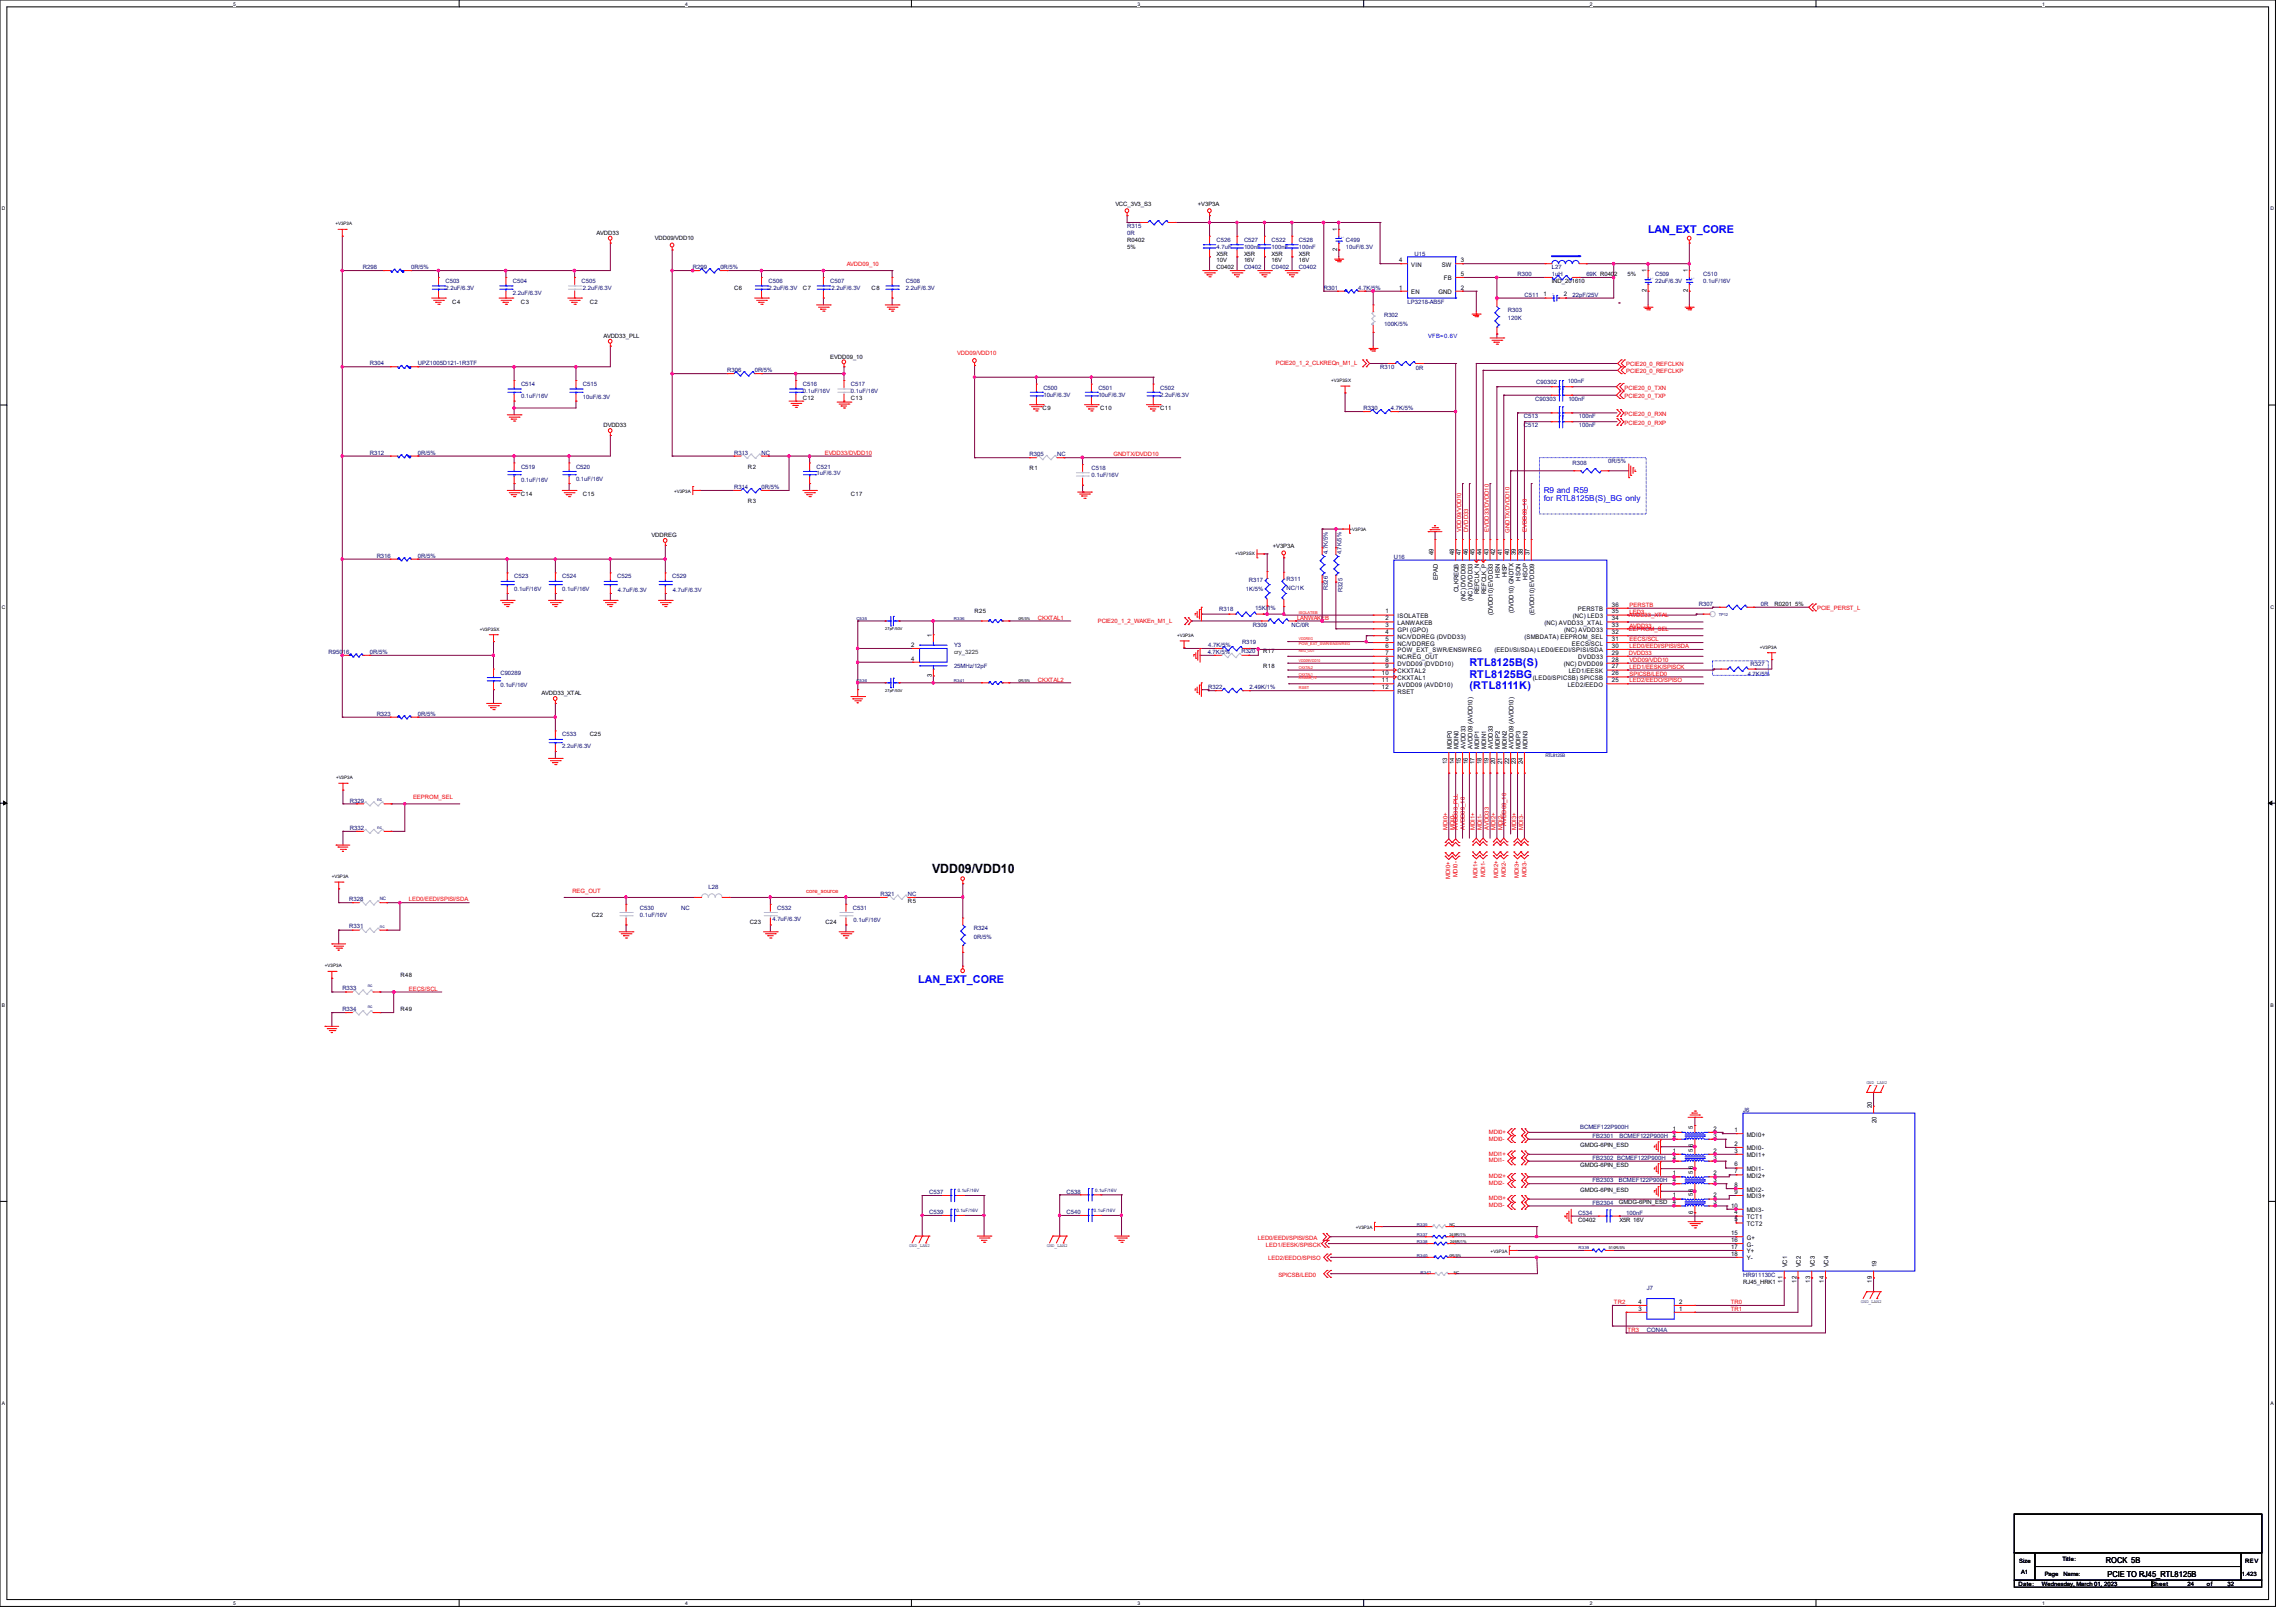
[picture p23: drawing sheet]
<svg xmlns="http://www.w3.org/2000/svg" width="297mm" height="210mm" viewBox="0 0 297 210" stroke-linecap="round" stroke-linejoin="round" font-family="sans-serif">
<defs><g id="words">
<text font-size="1.7" x="120.6" y="112.9">VDD09/VDD10</text>
<g font-size="1.4" fill="#00f">
<text x="213.2" y="30.1">LAN_EXT_CORE</text>
<text x="190.1" y="86.2">RTL8125B(S)</text>
<text x="190.1" y="87.7">RTL8125BG</text>
<text x="190.1" y="89.1">(RTL8111K)</text>
<text x="118.8" y="127.2">LAN_EXT_CORE</text>
</g>
<g font-size="1.1" fill="#00f">
<text x="199.7" y="63.8">R9 and R59</text>
<text x="199.7" y="64.9">for RTL8125B(S)_BG only</text>
</g>
<g font-size="1.1">
<text x="272.4" y="202.2">ROCK 5B</text>
<text x="272.6" y="204">PCIE TO RJ45_RTL8125B</text>
</g>
<g font-size=".8">
<text x="144.3" y="26.7">VCC_3V3_S3</text>
<text x="154.9" y="26.7">+V3P3A</text>
<text x="173" y="29.9" transform="rotate(-90 173 29.9)">1</text>
<text x="77.2" y="30.4">AVDD33</text>
<text x="84.7" y="31">VDD09/VDD10</text>
<text x="145.8" y="31.3">R0402</text>
<text x="145.8" y="32.2">5%</text>
<text x="157.4" y="34.8">C0402</text>
<text x="157.4" y="33.1">X5R</text>
<text x="157.4" y="34">10V</text>
<text x="160.9" y="33.1">X5R</text>
<text x="160.9" y="34">16V</text>
<text x="164.5" y="33.1">X5R</text>
<text x="164.5" y="34">16V</text>
<text x="168" y="33.1">X5R</text>
<text x="168" y="34">16V</text>
<text x="173" y="32.5" transform="rotate(-90 173 32.5)">2</text>
<text x="181" y="33.9">4</text>
<text x="182.6" y="34.5">VIN</text>
<text x="186.5" y="34.5">SW</text>
<text x="188.9" y="33.9">3</text>
<text x="188.9" y="35.7">5</text>
<text x="210.5" y="35.7">5%</text>
<text x="213" y="35.3" transform="rotate(-90 213 35.3)">1</text>
<text x="218.3" y="35.3" transform="rotate(-90 218.3 35.3)">1</text>
<text x="58.5" y="39.3">C4</text>
<text x="67.4" y="39.3">C3</text>
<text x="76.3" y="39.3">C2</text>
<text x="95" y="37.5">C6</text>
<text x="103.8" y="37.5">C7</text>
<text x="112.7" y="37.5">C8</text>
<text x="181" y="37.5">1</text>
<text x="182.6" y="38.1">EN</text>
<text x="186.1" y="38.1">GND</text>
<text x="186.8" y="36.3">FB</text>
<text x="188.9" y="37.5">2</text>
<text x="199.7" y="38.4">1</text>
<text x="200.8" y="36.6">IND_201610</text>
<text x="202.3" y="38.4">2</text>
<text x="213" y="37.8" transform="rotate(-90 213 37.8)">2</text>
<text x="218.3" y="37.8" transform="rotate(-90 218.3 37.8)">2</text>
<text x="78.1" y="43.7">AVDD33_PLL</text>
<text x="107.4" y="46.4">EVDD09_10</text>
<text x="103.8" y="51.7">C12</text>
<text x="110.1" y="51.7">C13</text>
<text x="134.9" y="53">C9</text>
<text x="142.3" y="53">C10</text>
<text x="150.1" y="53.1">C11</text>
<text x="78.1" y="55.3">DVDD33</text>
<text x="67.4" y="64.2">C14</text>
<text x="75.4" y="64.2">C15</text>
<text x="96.7" y="60.6">R2</text>
<text x="96.7" y="65.1">R3</text>
<text x="110.1" y="64.2">C17</text>
<text x="133.2" y="60.8">R1</text>
<text x="84.3" y="69.5">VDDREG</text>
<text x="164.6" y="71">+V3P3A</text>
<text x="185.4" y="71.8" transform="rotate(-90 185.4 71.8)">49</text>
<text x="188.1" y="71.8" transform="rotate(-90 188.1 71.8)">48</text>
<text x="189" y="71.8" transform="rotate(-90 189 71.8)">47</text>
<text x="189.9" y="71.8" transform="rotate(-90 189.9 71.8)">46</text>
<text x="190.8" y="71.8" transform="rotate(-90 190.8 71.8)">45</text>
<text x="191.6" y="71.8" transform="rotate(-90 191.6 71.8)">44</text>
<text x="192.5" y="71.8" transform="rotate(-90 192.5 71.8)">43</text>
<text x="193.4" y="71.8" transform="rotate(-90 193.4 71.8)">42</text>
<text x="194.3" y="71.8" transform="rotate(-90 194.3 71.8)">41</text>
<text x="195.2" y="71.8" transform="rotate(-90 195.2 71.8)">40</text>
<text x="196.1" y="71.8" transform="rotate(-90 196.1 71.8)">39</text>
<text x="197" y="71.8" transform="rotate(-90 197 71.8)">38</text>
<text x="197.9" y="71.8" transform="rotate(-90 197.9 71.8)">37</text>
<text x="186" y="75" transform="rotate(-90 186 75)">EPAD</text>
<text x="188.7" y="76.6" transform="rotate(-90 188.7 76.6)">CLKREQB</text>
<text x="189.6" y="77.8" transform="rotate(-90 189.6 77.8)">(NC) DVDD09</text>
<text x="190.5" y="77.8" transform="rotate(-90 190.5 77.8)">(NC) DVDD33</text>
<text x="191.3" y="76.9" transform="rotate(-90 191.3 76.9)">REFCLK_N</text>
<text x="192.2" y="76.9" transform="rotate(-90 192.2 76.9)">REFCLK_P</text>
<text x="194" y="74.8" transform="rotate(-90 194 74.8)">HISN</text>
<text x="194.9" y="74.7" transform="rotate(-90 194.9 74.7)">HISP</text>
<text x="196.7" y="75.1" transform="rotate(-90 196.7 75.1)">HSON</text>
<text x="197.6" y="75.1" transform="rotate(-90 197.6 75.1)">HSOP</text>
<text x="117.9" y="83.7">2</text>
<text x="120.5" y="82.4" transform="rotate(-90 120.5 82.4)">1</text>
<text x="126.1" y="79.3">R25</text>
<text x="179.2" y="79.4">1</text>
<text x="179.2" y="80.3">2</text>
<text x="179.2" y="81.2">3</text>
<text x="179.2" y="82">4</text>
<text x="179.2" y="82.9">5</text>
<text x="179.2" y="83.8">6</text>
<text x="180.8" y="80">ISOLATEB</text>
<text x="180.8" y="80.9">LANWAKEB</text>
<text x="180.8" y="81.7">GPI (GPO)</text>
<text x="180.8" y="82.6">NC/VDDREG (DVDD33)</text>
<text x="180.8" y="83.5">NC/VDDREG</text>
<text x="193.1" y="79.6" transform="rotate(-90 193.1 79.6)">(DVDD10) EVDD33</text>
<text x="195.8" y="79.3" transform="rotate(-90 195.8 79.3)">(DVDD10) GNDTX</text>
<text x="197.2" y="82.6">(SMBDATA) EEPROM_SEL</text>
<text x="198.5" y="79.6" transform="rotate(-90 198.5 79.6)">(EVDD10) EVDD09</text>
<text x="199.8" y="80.9">(NC) AVDD33_XTAL</text>
<text x="202.3" y="81.7">(NC) AVDD33</text>
<text x="203.3" y="83.5">EECS/SCL</text>
<text x="203.5" y="80">(NC) LED3</text>
<text x="204.1" y="79.1">PERSTB</text>
<text x="208.5" y="78.5">36</text>
<text x="208.5" y="79.4">35</text>
<text x="208.5" y="80.3">34</text>
<text x="208.5" y="81.2">33</text>
<text x="208.5" y="82">32</text>
<text x="208.5" y="82.9">31</text>
<text x="208.5" y="83.8">30</text>
<text x="229.5" y="78.4">R0201</text>
<text x="232.2" y="78.4">5%</text>
<text x="70.1" y="90">AVDD33_XTAL</text>
<text x="117.9" y="85.5">4</text>
<text x="120.5" y="87.6" transform="rotate(-90 120.5 87.6)">3</text>
<text x="163.4" y="84.5">R17</text>
<text x="163.4" y="86.4">R18</text>
<text x="178.7" y="87.4">10</text>
<text x="178.7" y="88.3">11</text>
<text x="178.7" y="89.2">12</text>
<text x="179.2" y="84.7">7</text>
<text x="179.2" y="85.6">8</text>
<text x="179.2" y="86.5">9</text>
<text x="180.8" y="84.4">POW_EXT_SWR/ENSWREG</text>
<text x="180.8" y="85.3">NC/REG_OUT</text>
<text x="180.8" y="86.2">DVDD09 (DVDD10)</text>
<text x="180.8" y="87.1">CKXTAL2</text>
<text x="180.8" y="88">CKXTAL1</text>
<text x="180.8" y="88.9">AVDD09 (AVDD10)</text>
<text x="180.8" y="89.7">RSET</text>
<text x="193.3" y="84.4">(EEDI/SI/SDA) LED0/EEDI/SPISI/SDA</text>
<text x="198.3" y="88">(LED0/SPICSB) SPICSB</text>
<text x="202.3" y="86.2">(NC) DVDD09</text>
<text x="202.8" y="88.9">LED2/EEDO</text>
<text x="202.9" y="87.1">LED1/EESK</text>
<text x="204.1" y="85.3">DVDD33</text>
<text x="208.5" y="84.7">29</text>
<text x="208.5" y="85.6">28</text>
<text x="208.5" y="86.5">27</text>
<text x="208.5" y="87.4">26</text>
<text x="208.5" y="88.3">25</text>
<text x="76.3" y="95.3">C25</text>
<text x="187.2" y="98.8" transform="rotate(-90 187.2 98.8)">13</text>
<text x="187.8" y="96.9" transform="rotate(-90 187.8 96.9)">MDIP0</text>
<text x="188.1" y="98.8" transform="rotate(-90 188.1 98.8)">14</text>
<text x="188.7" y="96.9" transform="rotate(-90 188.7 96.9)">MDIN0</text>
<text x="189" y="98.8" transform="rotate(-90 189 98.8)">15</text>
<text x="189.6" y="96.9" transform="rotate(-90 189.6 96.9)">AVDD33</text>
<text x="189.9" y="98.8" transform="rotate(-90 189.9 98.8)">16</text>
<text x="190.5" y="96.9" transform="rotate(-90 190.5 96.9)">AVDD09 (AVDD10)</text>
<text x="190.8" y="98.8" transform="rotate(-90 190.8 98.8)">17</text>
<text x="191.3" y="96.9" transform="rotate(-90 191.3 96.9)">MDIP1</text>
<text x="191.6" y="98.8" transform="rotate(-90 191.6 98.8)">18</text>
<text x="192.2" y="96.9" transform="rotate(-90 192.2 96.9)">MDIN1</text>
<text x="192.5" y="98.8" transform="rotate(-90 192.5 98.8)">19</text>
<text x="193.1" y="96.9" transform="rotate(-90 193.1 96.9)">AVDD33</text>
<text x="193.4" y="98.8" transform="rotate(-90 193.4 98.8)">20</text>
<text x="194" y="96.9" transform="rotate(-90 194 96.9)">MDIP2</text>
<text x="194.3" y="98.8" transform="rotate(-90 194.3 98.8)">21</text>
<text x="194.9" y="96.9" transform="rotate(-90 194.9 96.9)">MDIN2</text>
<text x="195.2" y="98.8" transform="rotate(-90 195.2 98.8)">22</text>
<text x="195.8" y="96.9" transform="rotate(-90 195.8 96.9)">AVDD09 (AVDD10)</text>
<text x="196.1" y="98.8" transform="rotate(-90 196.1 98.8)">23</text>
<text x="196.7" y="96.9" transform="rotate(-90 196.7 96.9)">MDIP3</text>
<text x="197" y="98.8" transform="rotate(-90 197 98.8)">24</text>
<text x="197.6" y="96.9" transform="rotate(-90 197.6 96.9)">MDIN3</text>
<text x="76.5" y="118.6">C22</text>
<text x="97" y="119.5">C23</text>
<text x="106.8" y="119.5">C24</text>
<text x="117.4" y="116.8">R5</text>
<text x="51.8" y="130.9">R49</text>
<text x="51.8" y="126.4">R48</text>
<text x="242.1" y="143.4" transform="rotate(-90 242.1 143.4)">20</text>
<text x="204.4" y="148.5">GMDG-6PIN_ESD</text>
<text x="216.4" y="149.1">1</text>
<text x="216.4" y="147.2">4</text>
<text x="216.4" y="146.3">1</text>
<text x="219" y="149" transform="rotate(-90 219 149)">56</text>
<text x="219" y="146.1" transform="rotate(-90 219 146.1)">5</text>
<text x="221.7" y="149.1">2</text>
<text x="221.7" y="147.2">3</text>
<text x="221.7" y="146.3">2</text>
<text x="224.4" y="148.3">2</text>
<text x="224.4" y="149.1">3</text>
<text x="224.4" y="146.5">1</text>
<text x="225.9" y="148.8">MDI0-</text>
<text x="225.9" y="149.7">MDI1+</text>
<text x="225.9" y="147.1">MDI0+</text>
<text x="242.7" y="145.3" transform="rotate(-90 242.7 145.3)">20</text>
<text x="204.4" y="154.3">GMDG-6PIN_ESD</text>
<text x="204.4" y="151">GMDG-6PIN_ESD</text>
<text x="209.4" y="155.7">GMDG-6PIN_ESD</text>
<text x="216.4" y="153">4</text>
<text x="216.4" y="152.1">1</text>
<text x="216.4" y="155.8">4</text>
<text x="216.4" y="154.9">1</text>
<text x="216.4" y="150">4</text>
<text x="219" y="154.8" transform="rotate(-90 219 154.8)">56</text>
<text x="219" y="151.9" transform="rotate(-90 219 151.9)">5</text>
<text x="219" y="151.3" transform="rotate(-90 219 151.3)">6</text>
<text x="221.7" y="153">3</text>
<text x="221.7" y="152.1">2</text>
<text x="221.7" y="155.8">3</text>
<text x="221.7" y="154.9">2</text>
<text x="221.7" y="150">3</text>
<text x="224.4" y="151.8">7</text>
<text x="224.4" y="154.5">9</text>
<text x="224.4" y="150.9">6</text>
<text x="224.4" y="153.6">8</text>
<text x="225.9" y="152.4">MDI2+</text>
<text x="225.9" y="155.1">MDI3+</text>
<text x="225.9" y="151.5">MDI1-</text>
<text x="225.9" y="154.2">MDI2-</text>
<text x="204.1" y="158.1">C0402</text>
<text x="209.5" y="158.1">X5R 16V</text>
<text x="219" y="157.1" transform="rotate(-90 219 157.1)">6</text>
<text x="223.9" y="156.3">10</text>
<text x="223.9" y="159.8">15</text>
<text x="223.9" y="160.7">16</text>
<text x="223.9" y="161.6">17</text>
<text x="224.4" y="157.1">4</text>
<text x="224.4" y="158">5</text>
<text x="225.9" y="157.7">TCT1</text>
<text x="225.9" y="156.8">MDI3-</text>
<text x="225.9" y="160.4">G+</text>
<text x="225.9" y="161.3">G-</text>
<text x="225.9" y="158.6">TCT2</text>
<text x="223.9" y="162.5">18</text>
<text x="225.5" y="166.1">RJ45_HRK1</text>
<text x="225.9" y="163.1">Y-</text>
<text x="225.9" y="162.2">Y+</text>
<text x="230.6" y="165.9" transform="rotate(-90 230.6 165.9)">11</text>
<text x="231.2" y="164" transform="rotate(-90 231.2 164)">VC1</text>
<text x="232.4" y="165.9" transform="rotate(-90 232.4 165.9)">12</text>
<text x="233" y="164" transform="rotate(-90 233 164)">VC2</text>
<text x="234.1" y="165.9" transform="rotate(-90 234.1 165.9)">13</text>
<text x="234.7" y="164" transform="rotate(-90 234.7 164)">VC3</text>
<text x="235.9" y="165.9" transform="rotate(-90 235.9 165.9)">14</text>
<text x="236.5" y="164" transform="rotate(-90 236.5 164)">VC4</text>
<text x="242.1" y="165.9" transform="rotate(-90 242.1 165.9)">19</text>
<text x="242.7" y="164" transform="rotate(-90 242.7 164)">19</text>
<text x="211.9" y="169.6">3</text>
<text x="211.9" y="168.7">4</text>
<text x="217.2" y="169.6">1</text>
<text x="217.2" y="168.7">2</text>
<text x="261.2" y="202.2">Size</text>
<text x="261.5" y="203.7">A1</text>
<text x="264.5" y="204">Page</text>
<text x="266.8" y="202">Title:</text>
<text x="266.9" y="204">Name:</text>
<text x="290" y="204">1.423</text>
<text x="290.4" y="202.2">REV</text>
<text x="261.1" y="205.2">Date:</text>
<text x="264.1" y="205.2">Wednesday, March 01, 2023</text>
<text x="278.3" y="205.2">Sheet</text>
<text x="283" y="205.2">24</text>
<text x="285.4" y="205.2">of</text>
<text x="288.1" y="205.3">32</text>
</g>
<g font-size=".8" fill="#000080">
<text x="145.8" y="29.5">R315</text>
<text x="47" y="34.8">R298</text>
<text x="53.2" y="34.8">0R/5%</text>
<text x="89.6" y="34.8">R299</text>
<text x="93.2" y="34.8">0R/5%</text>
<text x="145.8" y="30.4">0R</text>
<text x="157.4" y="31.3">C526</text>
<text x="157.4" y="32.2">4.7uF</text>
<text x="160.9" y="31.3">C527</text>
<text x="160.9" y="32.2">100nF</text>
<text x="160.9" y="34.8">C0402</text>
<text x="164.5" y="31.3">C522</text>
<text x="164.5" y="32.2">100nF</text>
<text x="164.5" y="34.8">C0402</text>
<text x="168" y="31.3">C528</text>
<text x="168" y="32.2">100nF</text>
<text x="168" y="34.8">C0402</text>
<text x="174.1" y="31.3">C499</text>
<text x="174.1" y="32.2">10uF/6.3V</text>
<text x="183" y="33.1">U15</text>
<text x="196.3" y="35.7">R300</text>
<text x="200.8" y="34.8">L27</text>
<text x="200.8" y="35.7">1uH</text>
<text x="205.2" y="35.7">69K R0402</text>
<text x="214.1" y="35.7">C509</text>
<text x="220.3" y="35.7">C510</text>
<text x="57.6" y="36.6">C503</text>
<text x="57.6" y="37.5">2.2uF/6.3V</text>
<text x="66.3" y="36.6">C504</text>
<text x="66.3" y="38.1">2.2uF/6.3V</text>
<text x="75.2" y="36.6">C505</text>
<text x="75.4" y="37.5">2.2uF/6.3V</text>
<text x="99.4" y="36.6">C506</text>
<text x="99.4" y="37.5">2.2uF/6.3V</text>
<text x="107.4" y="36.6">C507</text>
<text x="107.6" y="37.5">2.2uF/6.3V</text>
<text x="117.2" y="36.6">C508</text>
<text x="117.2" y="37.5">2.2uF/6.3V</text>
<text x="171.2" y="37.5">R301</text>
<text x="175.7" y="37.5">4.7K/5%</text>
<text x="179" y="41.1">R302</text>
<text x="182.1" y="39.3">LP3218-AB5F</text>
<text x="195" y="40.4">R303</text>
<text x="195" y="41.4">120K</text>
<text x="197.2" y="38.4">C511</text>
<text x="203.4" y="38.4">22pF/25V</text>
<text x="214.1" y="36.6">22uF/6.3V</text>
<text x="220.3" y="36.6">0.1uF/16V</text>
<text x="47.8" y="47.3">R304</text>
<text x="54.1" y="47.3">UPZ1005D121-1R3TF</text>
<text x="178.5" y="47.8">R310</text>
<text x="179" y="42.2">100K/5%</text>
<text x="183.1" y="47.8">0R</text>
<text x="67.4" y="50">C514</text>
<text x="67.4" y="51.5">0.1uF/16V</text>
<text x="75.4" y="50">C515</text>
<text x="75.4" y="51.6">10uF/6.3V</text>
<text x="94.1" y="48.2">R306</text>
<text x="97.6" y="48.2">0R/5%</text>
<text x="103.8" y="50">C516</text>
<text x="103.8" y="50.8">0.1uF/16V</text>
<text x="110.1" y="50">C517</text>
<text x="110.1" y="50.8">0.1uF/16V</text>
<text x="135" y="50.4">C500</text>
<text x="135" y="51.3">10uF/6.3V</text>
<text x="142.1" y="50.4">C501</text>
<text x="142.1" y="51.3">10uF/6.3V</text>
<text x="150.1" y="50.4">C502</text>
<text x="150.1" y="51.3">2.2uF/6.3V</text>
<text x="176.4" y="53.1">R330</text>
<text x="179.9" y="53.1">4.7K/5%</text>
<text x="198.6" y="51.9">C90303</text>
<text x="198.7" y="49.7">C90302</text>
<text x="202.8" y="49.6">100nF</text>
<text x="202.9" y="51.9">100nF</text>
<text x="47.8" y="58.8">R312</text>
<text x="54.1" y="58.8">0R/5%</text>
<text x="95" y="58.8">R313</text>
<text x="98.5" y="58.8">NC</text>
<text x="133.2" y="59.1">R305</text>
<text x="136.7" y="59.1">NC</text>
<text x="197.1" y="55.3">C512</text>
<text x="197.1" y="54.1">C513</text>
<text x="204.2" y="55.3">100nF</text>
<text x="204.2" y="54.1">100nF</text>
<text x="208" y="59.9">0R/5%</text>
<text x="67.4" y="60.6">C519</text>
<text x="67.4" y="62.3">0.1uF/16V</text>
<text x="74.5" y="60.6">C520</text>
<text x="74.5" y="62.2">0.1uF/16V</text>
<text x="95" y="63.3">R314</text>
<text x="98.5" y="63.3">0R/5%</text>
<text x="105.6" y="60.6">C521</text>
<text x="105.6" y="61.5">1uF/6.3V</text>
<text x="141.2" y="60.8">C518</text>
<text x="141.2" y="61.7">0.1uF/16V</text>
<text x="203.4" y="60.1">R308</text>
<text x="171.7" y="71.7" transform="rotate(-90 171.7 71.7)">4.7K/5%</text>
<text x="173.5" y="71.7" transform="rotate(-90 173.5 71.7)">4.7K/5%</text>
<text x="48.7" y="72.2">R316</text>
<text x="54.1" y="72.2">0R/5%</text>
<text x="66.5" y="74.8">C523</text>
<text x="66.5" y="76.5">0.1uF/16V</text>
<text x="72.7" y="74.8">C524</text>
<text x="72.7" y="76.5">0.1uF/16V</text>
<text x="79.8" y="74.8">C525</text>
<text x="79.9" y="76.5">4.7uF/6.3V</text>
<text x="87" y="74.8">C529</text>
<text x="87" y="76.5">4.7uF/6.3V</text>
<text x="161.2" y="76.5">1K/5%</text>
<text x="161.6" y="75.3">R317</text>
<text x="166.4" y="75.2">R311</text>
<text x="166.4" y="76.3">NC/1K</text>
<text x="171.7" y="76.4" transform="rotate(-90 171.7 76.4)">R326</text>
<text x="173.7" y="76.6" transform="rotate(-90 173.7 76.6)">R325</text>
<text x="180.3" y="72.3">U16</text>
<text x="123.4" y="83.7">Y3</text>
<text x="156.3" y="83.7">4.7K/5%</text>
<text x="157.7" y="79.1">R318</text>
<text x="160.7" y="83.3">R319</text>
<text x="162.1" y="81.1">R309</text>
<text x="162.4" y="79">15K/1%</text>
<text x="167.1" y="81.1">NC/0R</text>
<text x="219.8" y="78.4">R307</text>
<text x="227.8" y="78.4">0R</text>
<text x="42.5" y="84.6">R95016</text>
<text x="47.8" y="84.6">0R/5%</text>
<text x="64.7" y="87.3">C90289</text>
<text x="64.7" y="88.9">0.1uF/16V</text>
<text x="123.4" y="86.4">25MHz/12pF</text>
<text x="156.2" y="84.6">4.7K/5%</text>
<text x="156.3" y="89.2">R322</text>
<text x="160.6" y="84.5">R320</text>
<text x="161.6" y="89.2">2.49K/1%</text>
<text x="226.1" y="87.4">4.7K/5%</text>
<text x="226.5" y="86.1">R327</text>
<text x="48.7" y="92.6">R323</text>
<text x="54.1" y="92.6">0R/5%</text>
<text x="72.7" y="95.3">C533</text>
<text x="72.7" y="96.8">2.2uF/6.3V</text>
<text x="45.3" y="103.8">R329</text>
<text x="45.3" y="107.4">R332</text>
<text x="45.2" y="116.5">R328</text>
<text x="82.8" y="117.7">C530</text>
<text x="82.8" y="118.6">0.1uF/16V</text>
<text x="88.1" y="117.7">NC</text>
<text x="91.7" y="115.1">L28</text>
<text x="99.9" y="119.2">4.7uF/6.3V</text>
<text x="100.5" y="117.7">C532</text>
<text x="110.3" y="117.7">C531</text>
<text x="110.4" y="119.3">0.1uF/16V</text>
<text x="113.9" y="116">R321</text>
<text x="117.4" y="116">NC</text>
<text x="45.2" y="120.1">R331</text>
<text x="126" y="120.4">R324</text>
<text x="126" y="121.5">0R/5%</text>
<text x="44.3" y="128.1">R333</text>
<text x="44.3" y="130.8">R334</text>
<text x="225.5" y="143.8">J6</text>
<text x="204.4" y="146.1">BCMEF122P900H</text>
<text x="206" y="147.2">FB2301</text>
<text x="209.5" y="147.2">BCMEF122P900H</text>
<text x="120.2" y="154.4">C537</text>
<text x="138" y="154.4">C538</text>
<text x="206" y="153">FB2303</text>
<text x="206" y="155.9">FB2304</text>
<text x="206" y="150.1">FB2302 BCMEF122P900H</text>
<text x="209.4" y="153">BCMEF122P900H</text>
<text x="120.2" y="157.1">C539</text>
<text x="138" y="157.1">C540</text>
<text x="204.1" y="157.2">C534</text>
<text x="210.4" y="157.2">100nF</text>
<text x="213" y="167">J7</text>
<text x="225.5" y="165.2">HR911130C</text>
<text x="213" y="172.3">CON4A</text>
</g>
<g font-size=".8" fill="#f00">
<text x="109.5" y="34.4">AVDD09_10</text>
<text x="123.8" y="46">VDD09/VDD10</text>
<text x="106.7" y="58.8">EVDD33/DVDD10</text>
<text x="144" y="59.1">GNDTX/DVDD10</text>
<text x="189" y="68.8" transform="rotate(-90 189 68.8)">VDD09/VDD10</text>
<text x="189.9" y="68.8" transform="rotate(-90 189.9 68.8)">DVDD33</text>
<text x="192.6" y="68.8" transform="rotate(-90 192.6 68.8)">EVDD33/DVDD10</text>
<text x="195.2" y="68.9" transform="rotate(-90 195.2 68.9)">GNDTX/DVDD10</text>
<text x="197.5" y="68.8" transform="rotate(-90 197.5 68.8)">EVDD09_10</text>
<text x="134.2" y="80.2">CKXTAL1</text>
<text x="167.8" y="80.2">LANWAKEB</text>
<text x="210.7" y="79.9">AVDD33_XTAL</text>
<text x="210.7" y="81.7">EEPROM_SEL</text>
<text x="210.8" y="79.4">LED3</text>
<text x="210.8" y="78.5">PERSTB</text>
<text x="210.8" y="81.2">AVDD33</text>
<text x="210.8" y="83.9">LED0/EEDI/SPISI/SDA</text>
<text x="210.8" y="83">EECS/SCL</text>
<text x="134.2" y="88.2">CKXTAL2</text>
<text x="210.7" y="84.8">DVDD33</text>
<text x="210.8" y="87.4">SPICSB/LED0</text>
<text x="210.8" y="86.5">LED1/EESK/SPISCK</text>
<text x="210.8" y="88.3">LED2/EEDO/SPISO</text>
<text x="210.8" y="85.6">VDD09/VDD10</text>
<text x="53.4" y="103.4">EEPROM_SEL</text>
<text x="187.2" y="107.4" transform="rotate(-90 187.2 107.4)">MDI0+</text>
<text x="188.1" y="107.4" transform="rotate(-90 188.1 107.4)">MDI0-</text>
<text x="188.6" y="107.4" transform="rotate(-90 188.6 107.4)">AVDD33_PLL</text>
<text x="189.5" y="107.4" transform="rotate(-90 189.5 107.4)">AVDD09_10</text>
<text x="190.8" y="107.4" transform="rotate(-90 190.8 107.4)">MDI1+</text>
<text x="191.7" y="107.4" transform="rotate(-90 191.7 107.4)">MDI1-</text>
<text x="192.6" y="107.4" transform="rotate(-90 192.6 107.4)">AVDD33</text>
<text x="193.5" y="107.4" transform="rotate(-90 193.5 107.4)">MDI2+</text>
<text x="194.4" y="107.4" transform="rotate(-90 194.4 107.4)">MDI2-</text>
<text x="194.8" y="106.8" transform="rotate(-90 194.8 106.8)">AVDD09_10</text>
<text x="196.1" y="107.4" transform="rotate(-90 196.1 107.4)">MDI3+</text>
<text x="197" y="107.4" transform="rotate(-90 197 107.4)">MDI3-</text>
<text x="52.9" y="116.6">LED0/EEDI/SPISI/SDA</text>
<text x="74" y="115.5">REG_OUT</text>
<text x="104.3" y="115.5">core_source</text>
<text x="52.9" y="128.2">EECS/SCL</text>
<text x="208.8" y="168.7">TR2</text>
<text x="210.5" y="172.3">TR3</text>
<text x="223.9" y="169.6">TR1</text>
<text x="223.9" y="168.7">TR0</text>
</g>
<g font-size=".8" fill="#d50000">
<text x="165" y="47.2">PCIE20_1_2_CLKREQn_M1_L</text>
<text x="210.4" y="47.4">PCIE20_0_REFCLKN</text>
<text x="210.2" y="53.8">PCIE20_0_RXN</text>
<text x="210.2" y="50.4">PCIE20_0_TXN</text>
<text x="210.2" y="51.5">PCIE20_0_TXP</text>
<text x="210.4" y="48.3">PCIE20_0_REFCLKP</text>
<text x="210.2" y="54.9">PCIE20_0_RXP</text>
<text x="142" y="80.6">PCIE20_1_2_WAKEn_M1_L</text>
<text x="235" y="78.9">PCIE_PERST_L</text>
<text x="187.6" y="113.7" transform="rotate(-90 187.6 113.7)">MDI0+</text>
<text x="188.6" y="113.5" transform="rotate(-90 188.6 113.5)">MDI0-</text>
<text x="191.1" y="113.6" transform="rotate(-90 191.1 113.6)">MDI1+</text>
<text x="192.1" y="113.4" transform="rotate(-90 192.1 113.4)">MDI1-</text>
<text x="193.8" y="113.6" transform="rotate(-90 193.8 113.6)">MDI2+</text>
<text x="194.8" y="113.4" transform="rotate(-90 194.8 113.4)">MDI2-</text>
<text x="196.5" y="113.6" transform="rotate(-90 196.5 113.6)">MDI3+</text>
<text x="197.4" y="113.4" transform="rotate(-90 197.4 113.4)">MDI3-</text>
<text x="192.6" y="146.7">MDI0+</text>
<text x="192.6" y="147.6">MDI0-</text>
<text x="192.6" y="149.5">MDI1+</text>
<text x="192.6" y="150.4">MDI1-</text>
<text x="192.6" y="152.5">MDI2+</text>
<text x="192.6" y="153.4">MDI2-</text>
<text x="192.6" y="155.3">MDI3+</text>
<text x="162.7" y="160.4">LED0/EEDI/SPISI/SDA</text>
<text x="163.8" y="161.3">LED1/EESK/SPISCK</text>
<text x="192.6" y="156.2">MDI3-</text>
<text x="164.1" y="163.1">LED2/EEDO/SPISO</text>
<text x="165.4" y="165.2">SPICSB/LED0</text>
</g>
<text font-size=".8" fill="#00f" x="184.7" y="43.7">VFB=0.6V</text>
<text font-size=".8" fill="#008000" x="123.4" y="84.6">cry_3225</text>
<g font-size=".6">
<text x="30.1" y=".7">5</text>
<text x="88.6" y=".7">4</text>
<text x="147.1" y=".7">3</text>
<text x="205.6" y=".7">2</text>
<text x="264.2" y=".7">1</text>
<text x=".3" y="27.2">D</text>
<text x="43.4" y="29.2">+V3P3A</text>
<text x="293.7" y="27.2">D</text>
<text x="172.2" y="49.4">+V3P3SX</text>
<text x="87.2" y="63.8">+V3P3A</text>
<text x="159.8" y="71.8">+V3P3SX</text>
<text x="174.6" y="68.7">+V3P3A</text>
<text x=".3" y="78.7">C</text>
<text x="62.1" y="81.6">+V3P3SX</text>
<text x="152.3" y="82.4">+V3P3A</text>
<text x="227.7" y="83.9">+V3P3A</text>
<text x="293.7" y="78.7">C</text>
<text x="43.5" y="100.8">+V3P3A</text>
<text x="42.9" y="113.6">+V3P3A</text>
<text x="42" y="125.2">+V3P3A</text>
<text x=".3" y="130.3">B</text>
<text x="293.7" y="130.3">B</text>
<text x="241.4" y="140.3">GND_LAN2</text>
<text x="117.6" y="161.4">GND_LAN2</text>
<text x="135.4" y="161.4">GND_LAN2</text>
<text x="175.4" y="159">+V3P3A</text>
<text x="192.8" y="162.1">+V3P3A</text>
<text x="240.7" y="168.6">GND_LAN2</text>
<text x=".3" y="181.8">A</text>
<text x="293.7" y="181.8">A</text>
<text x="30.1" y="207.7">5</text>
<text x="88.6" y="207.7">4</text>
<text x="147.1" y="207.7">3</text>
<text x="205.6" y="207.7">2</text>
<text x="264.2" y="207.7">1</text>
</g>
<g font-size=".6" fill="#00f">
<text x="173.5" y="30.6" transform="rotate(90 173.5 30.6)">1</text>
<text x="213.5" y="35.9" transform="rotate(90 213.5 35.9)">1</text>
<text x="218.8" y="35.9" transform="rotate(90 218.8 35.9)">1</text>
<text x="200.7" y="38.4">1</text>
</g>
<g font-size=".6" fill="#000080">
<text x="199.9" y="97.9">RTL8125B</text>
<text x="48.8" y="103.7">nc</text>
<text x="48.8" y="107.2">nc</text>
<text x="49.1" y="116.5">NC</text>
<text x="49.1" y="120">nc</text>
<text x="47.6" y="127.8">nc</text>
<text x="47.6" y="130.4">nc</text>
<text x="123.9" y="154.3">0.1uF/16V</text>
<text x="141.7" y="154.2">0.1uF/16V</text>
<text x="123.7" y="156.8">0.1uF/16V</text>
<text x="141.5" y="156.8">0.1uF/16V</text>
</g>
<g font-size=".5" fill="#000080">
<text x="110.8" y="80.2">C535</text>
<text x="123.4" y="80.2">R336</text>
<text x="222.3" y="79.7">TP12</text>
<text x="110.8" y="88.2">C536</text>
<text x="123.4" y="88.2">R341</text>
<text x="183.3" y="158.6">R335</text>
<text x="183.3" y="160.9">R338</text>
<text x="183.3" y="160">R337</text>
<text x="204.2" y="161.7">R339</text>
<text x="183.3" y="162.6">R340</text>
<text x="183.8" y="164.8">R342</text>
</g>
<g font-size=".5">
<text x="114.5" y="81.5">27pF/50V</text>
<text x="131.7" y="80.2">0R/5%</text>
<text x="114.5" y="89.6">27pF/50V</text>
<text x="131.7" y="88.2">0R/5%</text>
<text x="187.5" y="158.7">NC</text>
<text x="187.5" y="159.9">249R/1%</text>
<text x="187.6" y="160.9">249R/1%</text>
<text x="206.8" y="161.8">.</text>
<text x="208.1" y="161.6">510R/5%</text>
<text x="187.5" y="162.6">0R/5%</text>
<text x="188" y="164.8">NC</text>
</g>
<g font-size=".5" fill="#f00">
<text x="168" y="83.4">POW_EXT_SWR/ENSWREG</text>
<text x="168" y="79.4">ISOLATEB</text>
<text x="168" y="82.8">VDDREG</text>
<text x="168" y="89.2">RSET</text>
<text x="168" y="84.3">REG_OUT</text>
<text x="168" y="86.5">CKXTAL2</text>
<text x="168" y="87.4">CKXTAL1</text>
<text x="168" y="85.6">VDD09/VDD10</text>
<text x="168" y="87.9">AVDD09_10</text>
</g>
</g></defs>
<path d="M0 0h294.3v207.9h-294.3zM.9 .9h292.6v206.1h-292.6z" fill="none" stroke="#000" stroke-width=".13"/>
<g fill="#fff">
<path d="M30.1 .1h.4v.7h-.4z"/>
<path d="M30.1 207.1h.4v.7h-.4z"/>
</g>
<path d="M59.4 0v.9M59.4 207v.9" fill="none" stroke="#000" stroke-width=".13"/>
<g fill="#fff">
<path d="M88.6 .1h.4v.7h-.4z"/>
<path d="M88.6 207.1h.4v.7h-.4z"/>
</g>
<path d="M117.9 0v.9M117.9 207v.9" fill="none" stroke="#000" stroke-width=".13"/>
<g fill="#fff">
<path d="M147.2 .1h.3v.7h-.3z"/>
<path d="M147.2 207.1h.3v.7h-.3z"/>
</g>
<path d="M176.4 0v.9M176.4 207v.9" fill="none" stroke="#000" stroke-width=".13"/>
<g fill="#fff">
<path d="M205.7 .1h.3v.7h-.3z"/>
<path d="M205.7 207.1h.3v.7h-.3z"/>
</g>
<path d="M234.9 0v.9M234.9 207v.9" fill="none" stroke="#000" stroke-width=".13"/>
<g fill="#fff">
<path d="M264.2 .1h.3v.7h-.3z"/>
<path d="M264.2 207.1h.3v.7h-.3z"/>
<path d="M.3 26.6h.4v.7h-.4z"/>
<path d="M293.7 26.6h.5v.7h-.5z"/>
<path d="M.3 78.1h.4v.8h-.4z"/>
<path d="M293.7 78.1h.5v.8h-.5z"/>
</g>
<path d="M0 52.4h.9M293.5 52.4h.8" fill="none" stroke="#000" stroke-width=".13"/>
<g fill="#fff">
<path d="M.3 129.7h.4v.7h-.4z"/>
<path d="M293.7 129.7h.4v.7h-.4z"/>
</g>
<path d="M0 103.9h.9M293.5 103.9h.8" fill="none" stroke="#000" stroke-width=".13"/>
<path d="M.5 103.7l.4 .2-.4 .2zM293.5 103.9l.4-.2v.4z" fill="#000" stroke="#000" stroke-width=".13"/>
<g fill="#fff">
<path d="M.3 181.2h.3v.7h-.3z"/>
<path d="M293.7 181.2h.4v.7h-.4z"/>
</g>
<path d="M0 155.4h.9M293.5 155.4h.8M260.6 195.9h32v5h-32zM260.6 200.9h2.6v3.6h-2.6zM260.6 204.5h17.7v.9h-17.7zM263.2 200.9h26.7v1.8h-26.7zM263.2 202.7h26.7v1.8h-26.7zM278.3 204.5h14.3v.9h-14.3zM289.9 200.9h2.7v3.6h-2.7z" fill="none" stroke="#000" stroke-width=".13"/>
<g fill="none" stroke="#00f" stroke-width=".13">
<path d="M50.5 35h.1M50.5 35l.2 .2M50.7 35.2h.1M51 34.8h.1M51 34.8l.4 .4M51 34.8l-.3 .4M51.4 35.2h.1M51.7 34.8h.1M51.7 34.8l.4 .4M51.7 34.8l-.3 .4M52.1 35.2h.1M52.3 35l-.2 .2"/>
<path d="M55.9 37.4h1.6M55.9 37h1.6M56.7 37h.1M56.7 37.4h.1M56.7 36.8v.2M56.7 37.4v.3M57.5 37.4h.1M57.5 37h.1M64.6 37.4h1.7M64.6 37h1.7M65.4 37h.1M65.4 37.4h.1"/>
<path d="M65.4 36.8v.2M65.4 37.4v.3M66.3 37.4h.1M66.3 37h.1M90.8 34.8h.1M90.8 34.8l-.3 .2M90.8 34.8l.5 .5M91.3 35.3h.1M91.8 34.8h.1M91.8 34.8l-.5 .5M91.8 34.8l.6 .5M92.4 35.3h.1"/>
<path d="M92.9 34.8h.1M92.9 34.8l-.5 .5M92.9 34.8l.3 .2M93.2 35h.1M97.7 37.4h1.6M97.7 37h1.6M98.5 37h.1M98.5 37.4h.1M98.5 36.8v.2M98.5 37.4v.3M99.3 37.4h.1M99.3 37h.1"/>
<path d="M105.7 37.4h1.6M105.7 37h1.6M106.5 37h.1M106.5 37.4h.1M106.5 36.8v.2M106.5 37.4v.3M107.3 37.4h.1M107.3 37h.1M114.6 37.4h1.6M114.6 37h1.6M115.4 37h.1M115.4 37.4h.1"/>
<path d="M115.4 36.8v.2M115.4 37.4v.3M116.2 37.4h.1M116.2 37h.1M148.7 28.5h.1M148.7 28.5l-.2 .3M148.7 28.5l.6 .6M149.3 29.1h.1M149.8 28.5h.1M149.8 28.5l-.5 .6M149.8 28.5l.5 .6M150.3 29.1h.1"/>
<path d="M150.9 28.5h.1M150.9 28.5l-.6 .6M150.9 28.5l.2 .3M151.1 28.8h.1M155.7 32.1h.1M155.7 31.7h.1M155.7 32.1h1.6M155.7 31.7h1.6M156.5 31.7h.1M156.5 32.1h.1M156.5 31.5v.2M156.5 32.1v.2"/>
<path d="M159.2 32.1h.1M159.2 31.7h.1M159.2 32.1h1.6M159.2 31.7h1.6M160 31.7h.1M160 32.1h.1M160 31.5v.2M160 32.1v.2M162.8 32.1h.1M162.8 31.7h.1M162.8 32.1h1.6M162.8 31.7h1.6"/>
<path d="M163.6 31.7h.1M163.6 32.1h.1M163.6 31.5v.2M163.6 32.1v.2M166.3 32.1h.1M166.3 31.7h.1M166.3 32.1h1.6M166.3 31.7h1.6M167.1 31.7h.1M167.1 32.1h.1M167.1 31.5v.2M167.1 32.1v.2"/>
<path d="M172.8 30.9h.1M172.8 30.9h.7M172.8 31.2h.7M173.2 30.9h.1M173.2 31.5h.1M173.2 30.6v.3M173.2 31.2v.3M173.5 31.2h.1M174.1 37.5h.1M174.1 37.5l-.2 .2M174.1 37.5l.3 .4M174.4 37.9h.1"/>
<path d="M174.8 37.5h.1M174.8 37.5l-.4 .4M174.8 37.5l.3 .4M175.1 37.9h.1M175.5 37.5h.1M175.5 37.5l-.4 .4M175.5 37.5l.2 .2M175.7 37.7h.1M182.1 38.6h.1M182.1 38.6h6.2M188.3 33.2h.1M188.3 38.6h.1"/>
<path d="M188.3 33.2h-6.2v5.4M188.3 33.2v5.4M193.6 39.7l.3 .2M193.9 39.9h.1M193.9 39.9l-.5 .6M200.7 34.1a.42 .42 0 0 1 .5-.4 .42 .42 0 0 1 .4 .4M200.7 35.9h.1M200.7 38.6h.3M200.7 35.9l.3 .3M201 38.6h.1M201 38.9h.1M201 36.2h.1"/>
<path d="M201 38.2v.7M201.4 38.2h.1M201.4 38.6h.2M201.4 38.2v.7M201.5 35.6h.1M201.5 35.6l.6 .6M201.5 35.6l-.5 .6M201.6 34.1a.42 .42 0 0 1 .5-.4 .42 .42 0 0 1 .4 .4M201.6 38.6h.1M202.1 36.2h.1M202.5 34.1a.42 .42 0 0 1 .4-.4 .42 .42 0 0 1 .5 .4M202.6 35.6h.1"/>
<path d="M202.6 35.6l.6 .6M202.6 35.6l-.5 .6M203.2 36.2h.1M203.4 34.1a.42 .42 0 0 1 .4-.4 .42 .42 0 0 1 .5 .4M203.4 35.9l-.2 .3M212.8 36.2h.1M212.8 36.2h.7M212.8 36.5h.7M213.2 36.2h.1M213.2 36.8h.1M213.2 35.9v.3M213.2 36.5v.3"/>
<path d="M213.5 36.5h.1M218.1 36.2h.1M218.1 36.2h.8M218.1 36.5h.8M218.5 36.2h.1M218.5 36.8h.1M218.5 35.9v.3M218.5 36.5v.3M218.9 36.5h.1M51.4 59h.1M51.4 47.5h.1M51.4 59l.2 .2"/>
<path d="M51.4 47.5l.2 .2M51.6 59.2h.1M51.6 47.7h.1M51.9 58.8h.1M51.9 47.3h.1M51.9 58.8l.4 .4M51.9 58.8l-.3 .4M51.9 47.3l.4 .4M51.9 47.3l-.3 .4M52.3 59.2h.1M52.3 47.7h.1M52.6 58.8h.1"/>
<path d="M52.6 47.3h.1M52.6 58.8l.4 .4M52.6 58.8l-.3 .4M52.6 47.3l.4 .4M52.6 47.3l-.3 .4M53 59.2h.1M53 47.7h.1M53.2 59l-.2 .2M53.2 47.5l-.2 .2M65.7 50.8h1.6M65.7 50.3h1.6M66.5 50.3h.1"/>
<path d="M66.5 50.8h.1M66.5 50.1v.2M66.5 50.8v.2M67.3 50.8h.1M67.3 50.3h.1M73.7 50.8h1.6M73.7 50.3h1.6M74.5 50.3h.1M74.5 50.8h.1M74.5 50.1v.2M74.5 50.8v.2M75.3 50.8h.1"/>
<path d="M75.3 50.3h.1M95.2 48.1h.1M95.2 48.1l-.2 .2M95.2 48.1l.6 .5M95.8 48.6h.1M96.3 48.1h.1M96.3 48.1l-.5 .5M96.3 48.1l.5 .5M96.8 48.6h.1M97.4 48.1h.1M97.4 48.1l-.6 .5M97.4 48.1l.2 .2"/>
<path d="M97.6 48.3h.1M102.2 50.8h1.6M102.2 50.3h1.6M103 50.3h.1M103 50.8h.1M103 50.1v.2M103 50.8v.2M103.8 50.8h.1M103.8 50.3h.1M133.3 51.2h1.6M133.3 50.8h1.6M134.1 50.8h.1"/>
<path d="M134.1 51.2h.1M134.1 50.6v.2M134.1 51.2v.3M134.9 51.2h.1M134.9 50.8h.1M140.4 51.2h1.6M140.4 50.8h1.6M141.2 50.8h.1M141.2 51.2h.1M141.2 50.6v.2M141.2 51.2v.3M142 51.2h.1"/>
<path d="M142 50.8h.1M148.4 51.2h1.6M148.4 50.8h1.6M149.2 50.8h.1M149.2 51.2h.1M149.2 50.6v.2M149.2 51.2v.3M150 51.2h.1M150 50.8h.1M177.5 53h.1M177.5 53l-.3 .3M177.5 53l.6 .5"/>
<path d="M178.1 53.5h.1M178.6 53h.1M178.6 53l-.5 .5M178.6 53l.6 .5M179.2 53.5h.1M179.7 53h.1M179.7 53l-.5 .5M179.7 53l.2 .3M179.9 53.3h.1M180.5 47h.1M180.7 46.8h.1M180.7 46.8l.6 .5"/>
<path d="M180.7 46.8l-.2 .2M181.3 47.3h.1M181.8 46.8h.1M181.8 46.8l.5 .5M181.8 46.8l-.5 .5M182.3 47.3h.1M182.9 46.8h.1M182.9 46.8l.2 .2M182.9 46.8l-.6 .5M193.4 40.5h.1M193.4 41.5h.1M193.4 40.5l.5 .5"/>
<path d="M193.4 41.5l.5 .5M193.6 42.3h.1M193.9 41h.1M193.9 42h.1M193.9 41l-.5 .5M193.9 42l-.3 .3M199.1 59.2h13.8v7.3h-13.8zM201.5 51.1h.2M201.5 54.6h.2M201.5 53.4h.2M201.5 50h.2M201.7 51.1h.1"/>
<path d="M201.7 50.3h.1M201.7 54.6h.1M201.7 53.8h.1M201.7 53.4h.1M201.7 52.6h.1M201.7 50h.1M201.7 49.2h.1M201.7 49.2v2.7M201.7 52.6v2.8M202.1 50.3h.1M202.1 51.1h.1M202.1 53.8h.1"/>
<path d="M202.1 54.6h.1M202.1 52.6h.1M202.1 53.4h.1M202.1 49.2h.1M202.1 50h.1M202.1 51.1h.3M202.1 49.2v2.7M202.1 52.6v2.8M202.1 54.6h.3M202.1 53.4h.3M202.1 50h.3M51.6 72.2h.1"/>
<path d="M51.6 72.2l-.2 .1M51.6 72.2l.3 .4M51.9 72.6h.1M52.3 72.2h.1M52.3 72.2l-.4 .4M52.3 72.2l.3 .4M52.6 72.6h.1M53 72.2h.1M53 72.2l-.4 .4M53 72.2l.2 .1M53.2 72.3h.1M64.8 75.6h1.6"/>
<path d="M64.8 75.2h1.6M65.6 75.2h.1M65.6 75.6h.1M65.6 75v.2M65.6 75.6v.3M65.7 61.4h1.6M65.7 61h1.6M66.4 75.6h.1M66.4 75.2h.1M66.5 61h.1M66.5 61.4h.1M66.5 60.8v.2"/>
<path d="M66.5 61.4v.3M67.3 61.4h.1M67.3 61h.1M71 75.6h1.6M71 75.2h1.6M71.8 75.2h.1M71.8 75.6h.1M71.8 75v.2M71.8 75.6v.3M72.6 75.6h.1M72.6 75.2h.1M72.8 61.4h1.6"/>
<path d="M72.8 61h1.6M73.6 61h.1M73.6 61.4h.1M73.6 60.8v.2M73.6 61.4v.3M74.4 61.4h.1M74.4 61h.1M78.1 75.6h1.7M78.1 75.2h1.7M79 75.2h.1M79 75.6h.1M79 75v.2"/>
<path d="M79 75.6v.3M79.8 75.6h.1M79.8 75.2h.1M85.3 75.6h1.6M85.3 75.2h1.6M86.1 75.2h.1M86.1 75.6h.1M86.1 75v.2M86.1 75.6v.3M86.9 75.6h.1M86.9 75.2h.1M96.1 63.2h.1"/>
<path d="M96.1 63.2l-.3 .3M96.1 63.2l.5 .6M96.6 63.8h.1M97.2 63.2h.1M97.2 63.2l-.6 .6M97.2 63.2l.5 .6M97.7 63.8h.1M98.3 63.2h.1M98.3 63.2l-.6 .6M98.3 63.2l.2 .3M98.5 63.5h.1M103.9 61.4h1.6"/>
<path d="M103.9 61h1.6M104.7 61h.1M104.7 61.4h.1M104.7 60.8v.2M104.7 61.4v.3M105.5 61.4h.1M105.5 61h.1M115.2 79.8v1.2M115.6 79.8h.1M115.6 79.8v1.2M159.9 79.5h.1M160.1 79.2h.1"/>
<path d="M160.1 79.2l.6 .6M160.1 79.2l-.2 .3M160.7 79.8h.1M161.2 79.2h.1M161.2 79.2l.5 .6M161.2 79.2l-.5 .6M161.7 79.8h.1M162.3 79.2h.1M162.3 79.2l.2 .3M162.3 79.2l-.6 .6M163.7 77.3h.1M163.7 76.2h.1"/>
<path d="M163.7 75.1h.1M163.7 77.3l.2 .2M163.7 76.2l.5 .5M163.7 75.1l.5 .5M163.9 74.8h.1M163.9 74.8l-.2 .3M164.2 76.7h.1M164.2 75.6h.1M164.2 76.7l-.5 .6M164.2 75.6l-.5 .6M165.8 77.3h.1M165.8 76.3h.1"/>
<path d="M165.8 75.2h.1M165.8 77.3l.3 .3M165.8 76.3l.5 .5M165.8 75.2l.5 .5M166.1 74.9h.1M166.1 74.9l-.3 .3M166.3 76.8h.1M166.3 75.7h.1M166.3 76.8l-.5 .5M166.3 75.7l-.5 .6M170.8 72.6h.1M170.8 73.6h.1"/>
<path d="M170.8 72.6l.5 .5M170.8 73.6l.5 .5M171 74.4h.1M171 71.8l.3 .2M171.3 72h.1M171.3 73.1h.1M171.3 74.1h.1M171.3 74.1l-.3 .3M171.3 73.1l-.5 .5M171.3 72l-.5 .6M172.6 72.6h.1M172.6 73.6h.1"/>
<path d="M172.6 72.6l.5 .5M172.6 73.6l.5 .5M172.8 74.4h.1M172.8 71.8l.3 .2M173.1 72h.1M173.1 73.1h.1M173.1 74.1h.1M173.1 72l-.5 .6M173.1 73.1l-.5 .5M173.1 74.1l-.3 .3M180.3 72.5h27.6v24.9h-27.6zM204.5 60.9h.1"/>
<path d="M204.5 60.9l.2 .3M204.7 61.2h.1M205.3 60.6h.1M205.3 60.6l.5 .6M205.3 60.6l-.6 .6M205.8 61.2h.1M206.3 60.6h.1M206.3 60.6l.6 .6M206.3 60.6l-.5 .6M206.9 61.2h.1M207.1 60.9l-.2 .3M223.6 78.3h.1"/>
<path d="M223.6 78.3l-.3 .3M223.6 78.3l.5 .6M224.1 78.9h.1M224.7 78.3h.1M224.7 78.3l-.6 .6M224.7 78.3l.5 .6M225.2 78.9h.1M225.7 78.3h.1M225.7 78.3l-.5 .6M225.7 78.3l.3 .3M226 78.6h.1M45.3 84.6h.1"/>
<path d="M45.3 84.6l-.1 .2M45.3 84.6l.4 .4M45.7 85h.1M46.1 84.6h.1M46.1 84.6l-.4 .4M46.1 84.6l.3 .4M46.4 85h.1M46.8 84.6h.1M46.8 84.6l-.4 .4M46.8 84.6l.1 .2M46.9 84.8h.1M51.6 92.6h.1"/>
<path d="M51.6 92.6l-.2 .2M51.6 92.6l.3 .4M51.9 93h.1M52.3 92.6h.1M52.3 92.6l-.4 .4M52.3 92.6l.3 .4M52.6 93h.1M53 92.6h.1M53 92.6l-.4 .4M53 92.6l.2 .2M53.2 92.8h.1M63 88.1h1.6"/>
<path d="M63 87.7h1.6M63.8 87.7h.1M63.8 88.1h.1M63.8 87.5v.2M63.8 88.1v.2M64.6 88.1h.1M64.6 87.7h.1M71 96.1h1.6M71 95.7h1.6M71.8 95.7h.1M71.8 96.1h.1M71.8 95.5v.2"/>
<path d="M71.8 96.1v.3M72.6 96.1h.1M72.6 95.7h.1M114.5 88.3h.7M114.5 80.3h.7M114.9 88.3h.1M114.9 80.3h.1M115.2 88.3h.1M115.2 89h.1M115.2 80.3h.1M115.2 81h.1M115.2 87.8v1.2"/>
<path d="M115.6 88.3h.1M115.6 87.8h.1M115.6 80.3h.1M115.6 88.3h.7M115.6 87.8v1.2M115.6 80.3h.7M115.8 88.3h.1M115.8 80.3h.1M119 83.9h3.5v1.8h-3.5zM119 83.5h.1M119 86.1h.1M119 83.5h3.5"/>
<path d="M119 86.1h3.5M120.7 86.6h.1M120.7 83.5h.1M120.7 83v.5M120.7 86.1v.5M127.8 80.3h.1M127.8 88.3h.1M128 80.2h.1M128 88.2h.1M128 80.2l.4 .4M128 80.2l-.2 .1M128 88.2l.4 .4"/>
<path d="M128 88.2l-.2 .1M128.4 80.6h.1M128.4 88.6h.1M128.7 80.2h.1M128.7 88.2h.1M128.7 80.2l.4 .4M128.7 80.2l-.3 .4M128.7 88.2l.4 .4M128.7 88.2l-.3 .4M129.1 80.6h.1M129.1 88.6h.1M129.5 80.2h.1"/>
<path d="M129.5 88.2h.1M129.5 80.2l.1 .1M129.5 80.2l-.4 .4M129.5 88.2l.1 .1M129.5 88.2l-.4 .4M129.6 80.3h.1M129.6 88.3h.1M158.1 83.9h.1M158.3 83.7h.1M158.3 89.1h.1M158.3 83.7l.6 .5M158.3 83.7l-.2 .2"/>
<path d="M158.3 89.1l-.2 .3M158.3 89.1l.6 .5M158.9 84.2h.1M158.9 89.6h.1M159.4 83.7h.1M159.4 89.1h.1M159.4 83.7l.5 .5M159.4 83.7l-.5 .5M159.4 89.1l-.5 .5M159.4 89.1l.5 .5M159.9 84.2h.1M159.9 89.6h.1"/>
<path d="M160.5 83.7h.1M160.5 89.1h.1M160.5 83.7l.2 .2M160.5 83.7l-.6 .5M160.5 89.1l-.6 .5M160.5 89.1l.2 .3M160.7 89.4h.1M164 80.3h.1M164.3 80.1h.1M164.3 80.1l.5 .5M164.3 80.1l-.3 .2M164.8 80.6h.1"/>
<path d="M165.4 80.1h.1M165.4 80.1l.5 .5M165.4 80.1l-.6 .5M165.9 80.6h.1M166.4 80.1h.1M166.4 80.1l.3 .2M166.4 80.1l-.5 .5M221.5 85.5h7.2v1.9h-7.2zM223.5 86.6h.1M223.8 86.3h.1M223.8 86.3l.5 .6M223.8 86.3l-.3 .3"/>
<path d="M224.3 86.9h.1M224.8 86.3h.1M224.8 86.3l.6 .6M224.8 86.3l-.5 .6M225.4 86.9h.1M225.9 86.3h.1M225.9 86.3l.2 .3M225.9 86.3l-.5 .6M124.5 119.7l.3 .2M124.8 119.9h.1M124.8 119.9l-.5 .6M124.3 120.5h.1"/>
<path d="M124.3 121.5h.1M124.3 120.5l.5 .5M124.3 121.5l.5 .5M124.5 122.3h.1M124.8 121h.1M124.8 122h.1M124.8 121l-.5 .5M124.8 122l-.3 .3M122.9 157.3h.1M122.9 154.7h.1M123 154.7h.1M123 153.9h.1"/>
<path d="M123 157.3h.1M123 156.5h.1M123 153.9v1.6M123 156.5v1.6M123.5 153.9h.1M123.5 154.7h.1M123.5 156.5h.1M123.5 157.3h.1M123.5 157.3h.2M123.5 154.7h.2M123.5 153.9v1.6M123.5 156.5v1.6"/>
<path d="M140.6 154.6h.2M140.6 157.3h.2M140.8 154.6h.1M140.8 153.8h.1M140.8 157.3h.1M140.8 156.5h.1M140.8 153.8v1.6M140.8 156.5v1.6M141.3 153.8h.1M141.3 154.6h.1M141.3 156.5h.1M141.3 157.3h.1"/>
<path d="M141.3 154.6h.2M141.3 153.8v1.6M141.3 156.5v1.6M141.3 157.3h.2M185.5 159.9h.1M185.5 159.9l.3 .3M185.5 159.9l-.2 .1M186.1 159.9h.1M186.1 159.9l.4 .3M186.1 159.9l-.3 .3M186.9 159.9h.1M186.9 159.9l.1 .1"/>
<path d="M186.9 159.9l-.4 .3M207.7 157.4h.2M207.9 157.4h.1M207.9 156.5h.1M207.9 156.5v1.7M208.3 156.5h.1M208.3 157.4h.1M208.3 157.4h.3M208.3 156.5v1.7M217.5 152.3h.5l.1 .1 .2-.1M217.5 153.2h.5M217.5 156h.5"/>
<path d="M217.5 150.2h.5M217.5 147.4h.5M217.6 152.3h.1M217.6 155.2h.1M217.6 149.4h.1M217.6 146.5h.1M218 153.2l.1-.2 .2 .2M218 153.2h.1M218 156h.1M218 150.2h.1M218 147.4h.1M218 152.8h2.5"/>
<path d="M218 152.7h2.5M218 155.7h2.5M218 155.5h2.5M218 149.9h2.5M218 149.7h2.5M218 147h2.5M218 146.9h2.5M218.3 156l-.2-.2-.1 .2M218.3 155.1l-.2 .2-.1-.1h-.5M218.3 150.2l-.2-.1-.1 .1M218.3 149.3l-.2 .2-.1-.1h-.5M218.3 147.4l-.2-.2-.1 .2"/>
<path d="M218.3 146.5l-.2 .1-.1-.1h-.5M218.4 153.2l.1-.2 .2 .2M218.4 152.3l.1 .1 .2-.1M218.6 156l-.1-.2-.1 .2M218.6 155.1l-.1 .2-.1-.1M218.7 150.2l-.2-.1-.1 .1M218.7 149.3l-.2 .2-.1-.1M218.7 147.4l-.2-.2-.1 .2M218.7 146.5l-.2 .1-.1-.1M218.7 153.2l.1-.2 .2 .2M218.7 152.3l.1 .1 .2-.1M219 156l-.2-.2-.1 .2"/>
<path d="M219 155.1l-.2 .2-.1-.1M219 150.2l-.2-.1-.1 .1M219 149.3l-.2 .2-.1-.1M219 147.4l-.2-.2-.1 .2M219 146.5l-.2 .1-.1-.1M219 153.2l.2-.2 .2 .2M219 152.3l.2 .1 .2-.1M219.4 156l-.2-.2-.2 .2M219.4 155.1l-.2 .2-.2-.1M219.4 150.2l-.2-.1-.2 .1M219.4 149.3l-.2 .2-.2-.1M219.4 147.4l-.2-.2-.2 .2"/>
<path d="M219.4 146.5l-.2 .1-.2-.1M219.4 153.2l.2-.2 .1 .2M219.4 152.3l.2 .1 .1-.1M219.7 156l-.1-.2-.2 .2M219.7 155.1l-.1 .2-.2-.1M219.7 150.2l-.1-.1-.2 .1M219.7 149.3l-.1 .2-.2-.1M219.7 147.4l-.1-.2-.2 .2M219.7 146.5l-.1 .1-.2-.1M219.8 153.2l.1-.2 .2 .2M219.8 152.3l.1 .1 .2-.1M220.1 156l-.2-.2-.1 .2"/>
<path d="M220.1 155.1l-.2 .2-.1-.1M220.1 150.2l-.2-.1-.1 .1M220.1 149.3l-.2 .2-.1-.1M220.1 147.4l-.2-.2-.1 .2M220.1 146.5l-.2 .1-.1-.1M220.1 153.2l.2-.2 .1 .2M220.1 152.3l.2 .1 .1-.1M220.4 156l-.1-.2-.2 .2M220.4 155.1l-.1 .2-.2-.1M220.4 150.2l-.1-.1-.2 .1M220.4 149.3l-.1 .2-.2-.1M220.4 147.4l-.1-.2-.2 .2"/>
<path d="M220.4 146.5l-.1 .1-.2-.1M220.5 152.8h.1M220.5 152.7h.1M220.5 155.7h.1M220.5 155.5h.1M220.5 149.9h.1M220.5 149.7h.1M220.5 147h.1M220.5 146.9h.1M220.5 153.2h.5M220.5 152.3h.5M220.5 156h.5"/>
<path d="M220.5 155.2h.5M220.5 150.2h.5M220.5 149.4h.5M220.5 147.4h.5M220.5 146.5h.5M221 153.2h.1M221 152.3h.1M221 156h.1M221 155.2h.1M221 150.2h.1M221 149.4h.1M221 147.4h.1"/>
<path d="M221 146.5h.1M225.5 144h22.2v20.5h-22.2zM185.3 160h.1M185.5 160.9h.1M185.5 162.7h.1M185.6 160.7h.1M185.6 162.5h.1M185.6 160.7l.4 .4M185.6 160.7l-.1 .2M185.6 162.5l.4 .4M185.6 162.5l-.1 .2M185.8 160.2h.1"/>
<path d="M186 161.1h.1M186 162.9h.1M186.4 160.7h.1M186.4 162.5h.1M186.4 160.7l.3 .4M186.4 160.7l-.4 .4M186.4 162.5l.3 .4M186.4 162.5l-.4 .4M186.5 160.2h.1M186.7 161.1h.1M186.7 162.9h.1M187 160.7h.1"/>
<path d="M187 162.5h.1M187 160h.1M187 160.7l.2 .2M187 160.7l-.3 .4M187 162.5l.2 .2M187 162.5l-.3 .4M187.2 160.9h.1M187.2 162.7h.1M205.9 161.8h.1M206.1 161.6h.1M206.1 161.6l.3 .4M206.1 161.6l-.2 .2"/>
<path d="M206.4 162h.1M206.8 161.6h.1M206.8 161.6l.3 .4M206.8 161.6l-.4 .4M207.1 162h.1M207.5 161.6h.1M207.5 161.6l.2 .2M207.5 161.6l-.4 .4M207.7 161.8h.1M213 168h3.6v2.7h-3.6z"/>
</g>
<path d="M209.4 39.2h.1M209.5 39.2h.1" fill="none" stroke="#800000" stroke-width=".13"/>
<g fill="none" stroke="#800040" stroke-width=".13">
<path d="M44.3 30.6h.1M44.3 35h.1M44.3 35h5.3M44.3 30.6v62.2M53.2 35h.1M56.7 35h.1M56.7 35v.9M65.4 35h.1M65.4 35v.9M74.3 35h.1M74.3 35v.9M79 31.5h.1"/>
<path d="M79 31.5v3.5h-25.8M87 32.3h.1M87 35h.1M87 32.3v26.7M87 35h3.5M89.6 35h.1M94.1 35h.1M94.1 35h21.3M98.5 35h.1M98.5 35v.9M106.5 38.6h.1M106.5 35h.1"/>
<path d="M106.5 35v.9M106.5 38.6v.9M115.4 38.6h.1M115.4 35h.1M115.4 35v.9M115.4 38.6v.9M145.8 28.8h.1M145.8 27.9h.1M145.8 28.8h1.8M145.8 27.9v.9M152 28.8h.1M152 28.8h26.5"/>
<path d="M156.5 27.9h.1M156.5 28.8h.1M156.5 33.2h.1M156.5 27.9v2.7M156.5 33.2v1.8M160 33.2h.1M160 28.8h.1M160 28.8v1.8M160 33.2v1.8M163.6 28.8h.1M163.6 33.2h.1M163.6 28.8v1.8"/>
<path d="M163.6 33.2v1.8M167.1 28.8h.1M167.1 33.2h.1M167.1 28.8v1.8M167.1 33.2v1.8M171.2 28.8h.1M171.2 37.7h.1M171.2 37.7h1.8M171.2 28.8v8.9M173.2 28.8h.1M173.2 32.3h.1M173.2 28.8v.9"/>
<path d="M173.2 32.3v.9M176.6 37.7h.1M176.6 37.7h4.6M177.6 37.7h.1M177.6 37.7v1.8M178.5 28.8h.1M178.5 34.1h.1M178.5 28.8v5.3M178.5 34.1h2.7M189.2 34.1h.1M189.2 37.7h.1M189.2 35.9h.1"/>
<path d="M189.2 34.1h10.7M189.2 37.7h1.8M189.2 35.9h10.7M191 37.7h.1M191 37.7v2.6M193.6 35.9h.1M193.6 38.6h.1M193.6 35.9v2.9M193.6 38.6h6.3M202.5 38.6h.1M204.3 35.9h.1M204.3 35.9h4.4"/>
<path d="M205.2 34.1h.1M205.2 34.1h13.3M208.7 34.1h.1M208.7 35.9h.1M208.7 34.1v4.5h-6.2M213.2 34.1h.1M213.2 37.7h.1M213.2 34.1v.9M213.2 37.7v1.8M218.5 31.5h.1M218.5 34.1h.1M218.5 37.7h.1"/>
<path d="M218.5 31.5v3.5M218.5 37.7v1.8M44.3 59h.1M44.3 47.5h.1M44.3 59h6.2M44.3 47.5h6.2M54.1 59h.1M54.1 47.5h.1M66.5 52.8h.1M66.5 59h.1M66.5 47.5h.1M66.5 51.9h.1"/>
<path d="M66.5 47.5v1.7M66.5 51.9v1.8M66.5 59v.9M73.6 59h.1M73.6 59v.9M74.5 51.9h.1M74.5 47.5h.1M74.5 51.9v.9h-8M74.5 47.5v1.7M79 44.8h.1M79 56.3h.1M79 56.3v2.7h-24.9"/>
<path d="M79 44.8v2.7h-24.9M87 48.3h.1M87 59h.1M87 59h8M87 48.3h7.1M98.5 48.3h.1M98.5 48.3h10.7M99.4 59h.1M99.4 59h13.3M102.1 59h.1M102.1 59v4.5h-2.7M103 48.3h.1"/>
<path d="M103 48.3v.9M104.7 59h.1M104.7 59v.9M109.2 47.5h.1M109.2 48.3h.1M109.2 51.9h.1M109.2 47.5v1.7M109.2 51.9v.1M126.1 59.2h.1M126.1 48.8h.1M126.1 47.3h.1M126.1 59.2h7.1"/>
<path d="M126.1 48.8h23.1M126.1 47.3v11.9M134.1 48.8h.1M134.1 48.8v.9M137.6 59.2h.1M137.6 59.2h15.1M140 59.2h.1M140 59.2v.9M141.2 48.8h.1M141.2 48.8v.9M149.2 48.8h.1M149.2 48.8v.9"/>
<path d="M174 53.3h.1M174 50.8h.1M174 53.3h2.4M174 50.8v2.5M177.2 47h.1M177.2 47h2.4M177.6 43h.1M177.6 43v1.8M180.8 53.3h.1M180.8 53.3h7.5M184 47h.1M184 47h4.3"/>
<path d="M188.3 47h.1M188.3 53.3h.1M188.3 47v22.8M191 47h.1M191 47v22.8M191 47h18.3M191.9 47.9h.1M191.9 47.9v21.9M191.9 47.9h17.4M193.6 43.2h.1M193.6 50h.1M193.6 43.2v.5"/>
<path d="M193.6 50v19.8M193.6 50h7.1M194.5 51.1h.1M194.5 51.1v18.7M194.5 51.1h6.2M196.3 53.4h.1M196.3 53.4v16.4M196.3 53.4h4.4M197.2 54.6h.1M197.2 54.6v15.2M197.2 54.6h3.5M203.3 53.4h.1"/>
<path d="M203.3 54.6h.1M203.3 51.1h.1M203.3 50h.1M203.3 53.4h5.9M203.3 54.6h5.9M203.3 51.1h5.8M203.3 50h5.8M44.3 72.3h.1M44.3 72.3h6.2M54.1 72.3h.1M54.1 72.3h32M65.6 72.3h.1"/>
<path d="M65.6 76.8h.1M65.6 72.3v1.8M65.6 76.8v.9M66.5 62.6h.1M66.5 62.6v.9M71.8 76.8h.1M71.8 72.3h.1M71.8 72.3v1.8M71.8 76.8v.9M73.6 62.6h.1M73.6 62.6v.9M79 72.3h.1"/>
<path d="M79 76.8h.1M79 72.3v1.8M79 76.8v.9M86.1 70.6h.1M86.1 76.8h.1M86.1 72.3h.1M86.1 70.6v3.5M86.1 76.8v.9M90.5 63.5h.1M90.5 63.5h4.5M99.4 63.5h.1M104.7 62.6h.1"/>
<path d="M104.7 62.6v.9M140 62.8h.1M140 63.7h.1M140 62.8v.9M140 63.7h.3M155.4 79.5h.1M155.4 79.5h3.6M163.4 79.5h.1M163.4 79.5h2.7M163.5 71.7h.1M163.5 71.7h.4M163.9 71.7h.1"/>
<path d="M163.9 78.4h.1M163.9 79.5h.1M163.9 71.7v2.3M163.9 78.4v1.1M166.1 72.2h.1M166.1 79.5h.1M166.1 78.5h.1M166.1 79.6h.1M166.1 72.2v1.8M166.1 78.5v1.1M166.1 79.6h11.5M171 68.5h.1"/>
<path d="M171 75.3h.1M171 68.5v2.4M171 75.3v5.2M171 68.5h2.7M172.8 68.5h.1M172.8 75.3h.1M172.8 68.5v2.4M172.8 75.3v6.1M185.6 68.8h.1M185.6 68.8v1M189.2 62.6h.1M189.2 62.6v7.2"/>
<path d="M190.1 62.6h.1M190.1 62.6v7.2M192.7 62.6h.1M192.7 62.6v7.2M195.4 60.9h.1M195.4 60.9v8.9M195.4 60.9h8.2M198.1 62.6h.1M198.1 62.6v7.2M208 60.9h.1M208 60.9h2.7M210.5 79.6h.1"/>
<path d="M210.5 78.7h.1M219.4 79.5h.1M219.4 79.5h.9M219.4 79.5v.1h-8.9M221.5 78.6h.1M221.5 78.6v.1h-11M221.5 78.6h.9M226.9 78.6h.1M226.9 78.6h7.1M44.3 84.8h.1M44.3 92.8h.1M44.3 92.8h6.2"/>
<path d="M47.8 84.8h.1M47.8 84.8h16M54.1 92.8h.1M54.1 92.8h17.7M63.8 83h.1M63.8 89.2h.1M63.8 84.8h.1M63.8 83v3.6M63.8 89.2v1.8M71.8 97.2h.1M71.8 91h.1M71.8 92.8h.1"/>
<path d="M71.8 91v3.6M71.8 97.2v.9M111 88.3h.1M111 80.3h.1M111 83.9h.1M111 85.7h.1M111 80.3h3.5M111 83.9h7.1M111 80.3v8.9M111 88.3h3.5M111 85.7h7.1M116.3 80.3h.1"/>
<path d="M116.3 88.3h.1M116.3 80.3h10.7M116.3 88.3h10.7M120.7 80.3h.1M120.7 87.5h.1M120.7 88.3h.1M120.7 80.3v1.8M120.7 87.5v.8M130.5 80.3h.1M130.5 88.3h.1M130.5 80.3h8M130.5 88.3h8"/>
<path d="M153.2 83.8h.1M153.2 83.9h.1M153.2 83.9h4M153.2 83.8v.1M154.1 80.3h.1M154.1 80.3h9.1M155.2 84.8h.1M155.2 84.8h1.9M155.4 89.2h.1M155.4 89.2h.9M156.3 89.2h.1M156.3 89.4h.1"/>
<path d="M156.3 89.4h.9M156.3 89.2v.2M161.5 84.8h.1M161.6 89.4h.1M161.6 83.9h.1M161.6 89.4h16M161.6 83.9h1.2M162.8 84h.1M162.8 83.9h.1M162.8 83.9v.9h-1.3M162.8 84h14.8M166.6 84.9h.1"/>
<path d="M166.6 86.7h.1M166.6 87.6h.1M166.6 85.8h.1M166.6 83h.1M166.6 84.9h11M166.6 86.7h11M166.6 87.6h11M166.6 85.8h11M166.6 83h10.1M166.7 88.5h.1M166.7 88.5h10.9M167.6 80.3h.1"/>
<path d="M167.6 80.3h3.4M171 80.5h.1M171 80.3h.1M171 80.5h6.6M172.8 81.4h.1M172.8 81.4h4.8M176.7 83h.1M176.7 82.3h.1M176.7 83.1h.1M176.7 82.3h.9M176.7 83.1h.9M176.7 82.3v.8"/>
<path d="M210.5 80.5h.1M210.5 81.4h.1M210.5 84h.1M210.5 87.6h.1M210.5 84.9h.1M210.5 82.3h.1M210.5 86.7h.1M210.5 88.5h.1M210.5 85.8h.1M210.5 83.1h.1M210.5 84.9h9.8M210.5 87.6h9.8"/>
<path d="M210.5 85.8h9.8M210.5 88.5h9.9M210.5 84h9.8M210.5 81.4h9.8M210.5 80.5h9.8M210.5 82.3h9.8M210.5 83.1h9.8M221.7 86.6h.1M221.7 86.6v.1h-11.2M221.7 86.6h.9M227 86.6h.1M229.2 85.3h.1"/>
<path d="M229.2 85.3v1.3h-2.2M43.8 115h.1M43.8 116.8h.1M43.8 116.8h1.8M43.8 115v1.8M44.4 107.6h.1M44.4 102.2h.1M44.4 104h.1M44.4 104h1.7M44.4 107.6h1.7M44.4 102.2v1.8M44.4 107.6v1.7"/>
<path d="M50 116.8h.1M50 116.8h10.7M50.6 107.6h.1M50.6 104h.1M50.6 104h8.9M51.7 116.8h.1M51.7 116.8v3.6h-1.7M52.4 104h.1M52.4 104v3.6h-1.8M73 116.1h.1M73 116.1h16.9M81 116.1h.1"/>
<path d="M81 119.7h.1M81 116.1v.9M81 119.7v.9M94.3 116.1h.1M94.3 116.1h19.6M99.7 116.1h.1M99.7 119.7h.1M99.7 116.1v.9M99.7 119.7v.9M109.4 119.7h.1M109.4 116.1h.1M109.4 116.1v.9"/>
<path d="M109.4 119.7v.9M118.3 116.1h.1M118.3 116.1h6.2M124.5 116.1h.1M124.5 114.3h.1M124.5 114.3v4.5M187.4 100h.1M187.4 100v8.5M188.3 100h.1M188.3 100v8.5M189.2 100h.1M189.2 100v8.5"/>
<path d="M190.1 100h.1M190.1 100v8.5M191 100h.1M191 100v8.5M191.9 100h.1M191.9 100v8.5M192.7 100h.1M192.7 100v8.5M193.6 100h.1M193.6 100v8.5M194.5 100h.1M194.5 100v8.5"/>
<path d="M195.4 100h.1M195.4 100v7.9M196.3 100h.1M196.3 100v8.5M197.2 100h.1M197.2 100v8.5M42.9 126.6h.1M42.9 128.4h.1M42.9 131h.1M42.9 128.4h1.8M42.9 131h1.8M42.9 126.6v1.8"/>
<path d="M42.9 131v1.8M43.8 120.4h.1M43.8 120.4h1.8M43.8 120.4v1.7M49.1 128.4h.1M49.1 131h.1M49.1 128.4h8M50 120.4h.1M50.9 128.4h.1M50.9 128.4v2.6h-1.8M124.5 123.2h.1M124.5 123.2v1.8"/>
<path d="M119.3 157.3h.1M119.3 154.7h.1M119.3 157.3h2.7M119.3 154.7h2.7M119.3 154.7v5.2M124.6 154.7h.1M124.6 157.3h.1M124.6 157.3h2.7M124.6 154.7h2.7M127.3 157.3h.1M127.3 154.7h.1M127.3 154.7v5.2"/>
<path d="M137.1 154.6h.1M137.1 157.3h.1M137.1 154.6h2.6M137.1 157.3h2.6M137.1 154.6v5.3M142.4 154.6h.1M142.4 157.3h.1M142.4 154.6h2.7M142.4 157.3h2.7M145.1 157.3h.1M145.1 154.6h.1M145.1 154.6v5.3"/>
<path d="M178.7 158.7h.1M178.7 158.7h5.7M187.9 158.7h.1M187.9 158.7h10.9M197.7 146.5h.1M197.7 150.2h.1M197.7 149.4h.1M197.7 147.4h.1M197.7 153.2h.1M197.7 152.3h.1M197.7 156h.1M197.7 155.2h.1"/>
<path d="M197.7 152.3h19.6M197.7 149.4h19.5M197.7 146.5h19.3M197.7 147.4h19.3M197.7 150.2h19.5M197.7 153.2h19.6M197.7 156h19.7M197.7 155.2h19.7M198.8 158.7h.1M198.8 158.7v1.3M203.2 157.4h.1M203.2 157.4h3.6"/>
<path d="M209.5 157.4h.1M209.5 157.4h15.1M214.8 148.4h.1M214.8 151.2h.1M214.8 154.1h.1M214.8 148.4h4.4M214.8 151.2h4.4M214.8 154.1h4.4M216.6 147.4h.1M216.6 146.5h.1M216.6 150.2h.1M216.6 149.4h.1"/>
<path d="M216.6 153.2h.1M216.6 152.3h.1M216.6 155.2h.1M216.6 156h.1M219.2 144.6h.1M219.2 148.3h.1M219.2 148.4h.1M219.2 151.1h.1M219.2 156.9h.1M219.2 154.1h.1M219.2 151.2h.1M219.2 144.6v1"/>
<path d="M219.2 148.3v.2M219.2 151.1v.3M219.2 154.1v.2M219.2 156.9v1.2M221.4 146.5h.1M221.4 147.4h.1M221.4 150.2h.1M221.4 146.5h1.4M221.4 147.4h1.8M221.4 150.2h1.8M221.5 153.2h.1M221.5 153.2h1.8"/>
<path d="M221.6 149.4h.1M221.6 156h.1M221.6 149.4h3M221.6 156h1.8M221.7 152.3h.1M221.8 155.2h.1M221.9 146.5h.1M221.9 147.4h.1M221.9 149.4h.1M221.9 150.2h.1M221.9 153.2h.1M221.9 152.3h.1"/>
<path d="M221.9 156h.1M221.9 155.2h.1M222.8 146.5h.1M222.8 146.7h.1M222.8 146.5v.2M222.8 146.7h1.8M223.2 147.4h.1M223.2 148.5h.1M223.2 150.2h.1M223.2 151.1h.1M223.2 147.4v1.1M223.2 150.2v.9"/>
<path d="M223.2 148.5h1.4M223.2 151.1h1.4M223.3 153.2h.1M223.3 153.8h.1M223.3 153.2v.6M223.3 153.8h1.4M223.4 156h.1M223.4 156.5h.1M223.4 156v.5M223.4 156.5h1.3M223.7 152h.1M223.7 154.7h.1"/>
<path d="M223.7 152v.3h-2M223.7 154.7v.5h-1.9M223.7 152h.9M223.7 154.7h.9M224.6 153.8h.1M224.6 156.5h.1M224.6 157.4h.1M224.6 157.4v.8M242.4 141.4h.1M242.4 141.4v1.7M171.8 160.9h.1M171.8 160.9h12.8"/>
<path d="M172 160h.1M172 160h12.4M172.1 162.7h.1M172.1 164.8h.1M172.1 162.7h12.5M172.1 164.8h12.6M187.9 160h.1M187.9 160h36.7M188.1 162.7h.1M188.1 160.9h.1M188.1 162.7h36.5M188.1 160.9h36.5"/>
<path d="M188.2 164.8h.1M196.1 161.8h.1M196.1 161.8h8.9M198.8 162.7h.1M198.8 160h.1M198.8 162.7l.1 2.1h-10.7M208.6 171.6h.1M208.6 168.9h.1M208.6 161.8h.1M208.6 168.9h1.8M208.6 168.9v2.7M208.6 161.8h16"/>
<path d="M210.4 169.8h.1M210.4 172.5h.1M210.4 169.8v2.7M219.2 169.8h.1M219.2 168.9h.1M230.8 165.4h.1M230.8 165.4v3.5h-11.6M232.6 165.4h.1M232.6 165.4v4.4h-13.4M234.4 165.4h.1M234.4 165.4v6.2h-25.8M236.1 165.4h.1"/>
<path d="M236.1 165.4v7.1h-25.7M242.4 165.4h.1M242.4 165.4v1.7"/>
</g>
<g fill="#f0f" stroke="#f0f" stroke-width=".13">
<path d="M221.7 146.4h.3v.2h-.3z" fill-rule="evenodd"/>
<path d="M221.7 147.3h.3v.2h-.3z" fill-rule="evenodd"/>
<path d="M221.7 150.1h.3v.2h-.3z" fill-rule="evenodd"/>
<path d="M224.4 153.7h.3v.2h-.3z" fill-rule="evenodd"/>
<path d="M224.4 156.3h.3v.2h-.3z" fill-rule="evenodd"/>
<path d="M221.7 149.2h.3v.2h-.3z" fill-rule="evenodd"/>
<path d="M219.1 148.3h.2v.2h-.2z" fill-rule="evenodd"/>
<path d="M219.1 151.1h.2v.2h-.2z" fill-rule="evenodd"/>
<path d="M198.6 162.6h.3v.2h-.3z" fill-rule="evenodd"/>
<path d="M198.6 159.9h.3v.2h-.3z" fill-rule="evenodd"/>
<path d="M216.4 146.4h.3v.2h-.3z" fill-rule="evenodd"/>
<path d="M216.4 150.1h.3v.2h-.3z" fill-rule="evenodd"/>
<path d="M216.4 149.2h.3v.2h-.3z" fill-rule="evenodd"/>
<path d="M216.4 147.3h.3v.2h-.3z" fill-rule="evenodd"/>
<path d="M172.7 68.3h.2v.2h-.2z" fill-rule="evenodd"/>
<path d="M221.7 146.4h.3v.2h-.3z" fill-rule="evenodd"/>
<path d="M221.7 147.3h.3v.2h-.3z" fill-rule="evenodd"/>
<path d="M221.7 150.1h.3v.2h-.3z" fill-rule="evenodd"/>
<path d="M224.4 153.7h.3v.2h-.3z" fill-rule="evenodd"/>
<path d="M224.4 156.3h.3v.2h-.3z" fill-rule="evenodd"/>
<path d="M221.7 149.2h.3v.2h-.3z" fill-rule="evenodd"/>
<path d="M219.1 148.3h.2v.2h-.2z" fill-rule="evenodd"/>
<path d="M219.1 151.1h.2v.2h-.2z" fill-rule="evenodd"/>
<path d="M198.6 162.6h.3v.2h-.3z" fill-rule="evenodd"/>
<path d="M198.6 159.9h.3v.2h-.3z" fill-rule="evenodd"/>
<path d="M216.4 146.4h.3v.2h-.3z" fill-rule="evenodd"/>
<path d="M216.4 150.1h.3v.2h-.3z" fill-rule="evenodd"/>
<path d="M216.4 149.2h.3v.2h-.3z" fill-rule="evenodd"/>
<path d="M216.4 147.3h.3v.2h-.3z" fill-rule="evenodd"/>
<path d="M172.7 68.3h.2v.2h-.2z" fill-rule="evenodd"/>
<circle cx="140" cy="59.2" r=".17"/>
<circle cx="221.9" cy="153.2" r=".17"/>
<circle cx="99.6" cy="116.1" r=".16"/>
<circle cx="86.9" cy="48.3" r=".16"/>
<circle cx="86.9" cy="35" r=".16"/>
<circle cx="44.2" cy="35" r=".16"/>
<circle cx="188.3" cy="53.2" r=".15"/>
<circle cx="221.9" cy="152.3" r=".17"/>
<circle cx="102.9" cy="48.3" r=".16"/>
<circle cx="221.9" cy="156" r=".17"/>
<circle cx="162.7" cy="84" r=".16"/>
<circle cx="218.5" cy="34.1" r=".16"/>
<circle cx="193.6" cy="38.6" r=".16"/>
<circle cx="213.2" cy="34.1" r=".16"/>
<circle cx="208.7" cy="34.1" r=".16"/>
<circle cx="177.6" cy="37.7" r=".16"/>
<circle cx="86" cy="72.3" r=".16"/>
<circle cx="208.7" cy="35.9" r=".16"/>
<circle cx="193.6" cy="35.9" r=".16"/>
<circle cx="171.2" cy="28.8" r=".17"/>
<circle cx="173.2" cy="28.8" r=".16"/>
<circle cx="51.7" cy="116.8" r=".16"/>
<circle cx="50.9" cy="128.4" r=".17"/>
<circle cx="52.3" cy="104" r=".15"/>
<circle cx="119.3" cy="157.2" r=".15"/>
<circle cx="127.3" cy="157.2" r=".15"/>
<circle cx="137.1" cy="157.2" r=".15"/>
<circle cx="145.1" cy="157.2" r=".15"/>
<circle cx="110.9" cy="88.3" r=".16"/>
<circle cx="120.7" cy="80.3" r=".16"/>
<circle cx="120.7" cy="88.3" r=".16"/>
<circle cx="219.2" cy="154.1" r=".17"/>
<circle cx="89.6" cy="35" r=".16"/>
<circle cx="124.5" cy="116.1" r=".16"/>
<circle cx="56.7" cy="35" r=".16"/>
<circle cx="110.9" cy="83.9" r=".16"/>
<circle cx="110.9" cy="85.7" r=".16"/>
<circle cx="167.1" cy="28.8" r=".16"/>
<circle cx="163.5" cy="28.8" r=".16"/>
<circle cx="160" cy="28.8" r=".16"/>
<circle cx="156.4" cy="28.8" r=".16"/>
<circle cx="63.8" cy="84.8" r=".16"/>
<circle cx="71.8" cy="92.8" r=".16"/>
<circle cx="163.9" cy="79.5" r=".17"/>
<circle cx="166" cy="79.4" r=".16"/>
<circle cx="78.9" cy="72.3" r=".16"/>
<circle cx="71.8" cy="72.3" r=".16"/>
<circle cx="98.5" cy="35" r=".16"/>
<circle cx="66.5" cy="59" r=".16"/>
<circle cx="134" cy="48.8" r=".15"/>
<circle cx="126" cy="48.8" r=".15"/>
<circle cx="73.6" cy="59" r=".16"/>
<circle cx="141.2" cy="48.8" r=".15"/>
<circle cx="44.2" cy="59" r=".16"/>
<circle cx="44.2" cy="47.4" r=".16"/>
<circle cx="44.2" cy="84.8" r=".16"/>
<circle cx="44.2" cy="72.3" r=".16"/>
<circle cx="65.6" cy="72.3" r=".16"/>
<circle cx="81" cy="116.1" r=".16"/>
<circle cx="176.7" cy="83" r=".16"/>
<circle cx="65.4" cy="35" r=".17"/>
<circle cx="109.4" cy="116.1" r=".16"/>
<circle cx="109.1" cy="48.3" r=".16"/>
<circle cx="74.5" cy="47.4" r=".16"/>
<circle cx="66.5" cy="47.4" r=".16"/>
<circle cx="66.5" cy="52.8" r=".16"/>
<circle cx="74.3" cy="35" r=".17"/>
<circle cx="102" cy="59" r=".16"/>
<circle cx="216.5" cy="153.2" r=".17"/>
<circle cx="216.5" cy="152.3" r=".17"/>
<circle cx="216.5" cy="156" r=".17"/>
<circle cx="216.5" cy="155.1" r=".17"/>
<circle cx="104.7" cy="59" r=".16"/>
<circle cx="171" cy="80.3" r=".17"/>
<circle cx="106.5" cy="35" r=".16"/>
<circle cx="221.9" cy="155.1" r=".17"/>
</g>
<g fill="none" stroke="#f00" stroke-width=".13">
<path d="M43.7 29.7h1.1M44.3 30.6h.1M44.3 29.7v.9M44.8 29.7h.1M49.6 35h.1M49.6 35h.9M52.3 35h.9M53.2 35h.1M55.8 38.6h1.8M56.1 38.9h1.3M56.3 39.1h.1M56.3 39.1h.8"/>
<path d="M56.6 39.4h.2M56.7 35.9h.1M56.7 38.6h.1M56.7 35.9v.9M56.7 37.7v.9M56.8 39.4h.1M57.4 38.9h.1M57.6 38.6h.1M64.6 38.6h1.7M64.8 38.9h1.2M65.1 39.1h.1M65.1 39.1h.7"/>
<path d="M65.4 39.4h.1M65.4 35.9h.1M65.4 38.6h.1M65.4 35.9v.9M65.4 37.7v.9M65.5 39.4h.1M66 38.9h.1M66.3 38.6h.1M73.4 38.6h1.8M73.7 38.9h1.2M74 39.1h.1M74 39.1h.7"/>
<path d="M74.3 39.4h.1M74.3 35.9h.1M74.3 38.6h.1M74.3 35.9v.9M74.3 37.7v.9M74.4 39.4h.1M74.9 38.9h.1M75.2 38.6h.1M79 31.5h.1M79 31.1v.4M87 32.3h.1M87 32v.3"/>
<path d="M89.6 35h.1M89.6 35h.9M93.2 35h.9M94.1 35h.1M97.6 38.6h1.8M97.9 38.9h1.2M98.1 39.1h.1M98.1 39.1h.7M98.4 39.4h.2M98.5 35.9h.1M98.5 38.6h.1M98.5 35.9v.9"/>
<path d="M98.5 37.7v.9M98.6 39.4h.1M99.1 38.9h.1M99.4 38.6h.1M105.6 39.5h1.8M105.9 39.8h1.2M106.5 35.9h.1M106.5 38.6h.1M106.5 35.9v.9M106.5 37.7v.9M107.1 39.8h.1M107.4 39.5h.1"/>
<path d="M114.5 39.5h1.8M114.8 39.8h1.2M115.4 35.9h.1M115.4 38.6h.1M115.4 35.9v.9M115.4 37.7v.9M116 39.8h.1M116.3 39.5h.1M145.8 27.9h.1M145.8 27.6v.3M147.6 28.8h.1M147.6 28.8h.9"/>
<path d="M151.1 28.8h.9M152 28.8h.1M155.6 35h1.8M155.8 35.3h1.3M156.1 35.6h.1M156.1 35.6h.7M156.4 35.8h.1M156.5 27.9h.1M156.5 30.6h.1M156.5 33.2h.1M156.5 27.6v.3M156.5 30.6v.9"/>
<path d="M156.5 32.3v.9M156.5 35.8h.1M157.1 35.3h.1M157.4 35h.1M159.1 35h1.8M159.4 35.3h1.3M159.7 35.6h.1M159.7 35.6h.7M159.9 35.8h.2M160 30.6h.1M160 33.2h.1M160 30.6v.9"/>
<path d="M160 32.3v.9M160.1 35.8h.1M160.7 35.3h.1M160.9 35h.1M162.7 35h1.8M162.9 35.3h1.3M163.2 35.6h.1M163.2 35.6h.7M163.5 35.8h.2M163.6 30.6h.1M163.6 33.2h.1M163.6 30.6v.9"/>
<path d="M163.6 32.3v.9M163.7 35.8h.1M164.2 35.3h.1M164.5 35h.1M166.2 35h1.8M166.5 35.3h1.3M166.8 35.6h.1M166.8 35.6h.7M167 35.8h.2M167.1 30.6h.1M167.1 33.2h.1M167.1 30.6v.9"/>
<path d="M167.1 32.3v.9M167.2 35.8h.1M167.8 35.3h.1M168 35h.1M172.6 33.5h1.1M172.8 33.7h.1M172.8 33.7h.7M173 37.7h.1M173 33.9h.4M173 37.7h.9M173.2 33.5h.1M173.2 32.3h.1"/>
<path d="M173.2 29.7h.1M173.2 29.7v.9M173.2 31.5v.8M173.2 33.2v.3M173.4 33.9h.1M173.7 33.5h.1M175.7 37.7h.9M176.6 37.7h.1M177.6 39.5h.1M177.6 39.5v.8M181.2 37.7h.1M181.2 34.1h.1"/>
<path d="M181.2 34.1h.9M181.2 37.7h.9M188.3 34.1h.9M188.3 37.7h.9M188.3 35.9h.9M189.2 37.7h.1M189.2 34.1h.1M189.2 35.9h.1M193.6 38.8h.1M193.6 38.8v.9M199.9 34.1h.1M199.9 38.6h.1"/>
<path d="M199.9 35.9h.1M199.9 38.6h.8M199.9 34.1h.8M199.9 35.9h.8M201.6 38.6h.9M202.5 38.6h.1M203.4 35.9h.9M204.3 35.9h.1M204.3 34.1h.9M205.2 34.1h.1M212.6 39.8h1.1M212.8 39.9h.1"/>
<path d="M212.8 39.9h.7M213.2 39.8h.1M213.2 37.7h.1M213.2 35h.1M213.2 35v.9M213.2 36.8v.9M213.2 39.5v.3M213.7 39.8h.1M218 39.8h1M218.1 39.9h.1M218.1 39.9h.8M218.5 31.5h.1"/>
<path d="M218.5 39.8h.1M218.5 37.7h.1M218.5 35h.1M218.5 31.1v.4M218.5 35v.9M218.5 36.8v.9M218.5 39.5v.3M219 39.8h.1M50.5 59h.1M50.5 47.5h.1M50.5 59h.9M50.5 47.5h.9"/>
<path d="M53.2 59h.9M53.2 47.5h.9M54.1 59h.1M54.1 47.5h.1M65.6 53.7h1.8M65.9 54h1.2M66.1 54.2h.1M66.1 54.2h.7M66.4 54.5h.2M66.5 49.2h.1M66.5 51.9h.1M66.5 59.9h.1"/>
<path d="M66.5 49.2v.9M66.5 51v.9M66.5 59.9v.9M66.6 54.5h.1M67.1 54h.1M67.4 53.7h.1M73.6 59.9h.1M73.6 59.9v.9M74.5 49.2h.1M74.5 51.9h.1M74.5 49.2v.9M74.5 51v.9"/>
<path d="M79 56.3h.1M79 44.8h.1M79 44.4v.4M79 56v.3M94.1 48.3h.1M94.1 48.3h.9M95 59h.1M95 59h.8M97.6 48.3h.9M98.5 48.3h.1M98.5 59h.9M99.4 59h.1"/>
<path d="M102.1 51.9h1.7M102.3 52.2h1.3M102.6 52.5h.1M102.6 52.5h.7M102.9 52.7h.1M103 49.2h.1M103 51.9h.1M103 49.2v.9M103 51v.9M103 52.7h.1M103.6 52.2h.1M103.8 51.9h.1"/>
<path d="M104.7 59.9h.1M104.7 59.9v.9M106.1 40h.1M106.1 40h.7M106.4 40.3h.2M106.6 40.3h.1M108.3 52h1.8M108.5 52.3h1.3M108.8 52.5h.1M108.8 52.5h.7M109.1 52.8h.2M109.2 47.5h.1"/>
<path d="M109.2 49.2h.1M109.2 51.9h.1M109.2 47.1v.4M109.2 49.2v.9M109.2 51v.9M109.3 52.8h.1M109.8 52.3h.1M110.1 52h.1M115 40h.1M115 40h.7M115.3 40.3h.2M115.5 40.3h.1"/>
<path d="M126.1 47.3h.1M126.1 46.9v.4M133.2 59.2h.1M133.2 52.4h1.8M133.2 59.2h.9M133.4 52.6h1.3M133.7 52.9h.1M133.7 52.9h.7M134 53.2h.2M134.1 49.7h.1M134.1 52.4h.1M134.1 49.7v.9"/>
<path d="M134.1 51.5v.9M134.2 53.2h.1M134.7 52.6h.1M135 52.4h.1M136.7 59.2h.9M137.6 59.2h.1M140.3 52.4h1.8M140.5 52.6h1.3M140.8 52.9h.1M140.8 52.9h.7M141.1 53.2h.2M141.2 49.7h.1"/>
<path d="M141.2 52.4h.1M141.2 49.7v.9M141.2 51.5v.9M141.3 53.2h.1M141.8 52.6h.1M142.1 52.4h.1M148.3 52.4h1.8M148.5 52.6h1.3M148.8 52.9h.1M148.8 52.9h.7M149.1 53.2h.2M149.2 49.7h.1"/>
<path d="M149.2 52.4h.1M149.2 49.7v.9M149.2 51.5v.9M149.3 53.2h.1M149.8 52.6h.1M150.1 52.4h.1M173.4 50h1.1M174 50.8h.1M174 50v.8M174.5 50h.1M176.4 53.3h.1M176.4 53.3h.8"/>
<path d="M177.1 45.1h1M177.2 45.3h.1M177.2 45.3h.8M177.5 45.4h.3M177.6 45.1h.1M177.6 43h.1M177.6 42.1v.9M177.6 44.8v.3M177.8 45.4h.1M178.1 45.1h.1M179.6 47h.1M179.6 47h.9"/>
<path d="M179.9 53.3h.9M180.8 53.3h.1M183.1 47h.9M184 47h.1M190.4 40.6h1.1M190.6 40.8h.1M190.6 40.8h.7M190.8 41h.3M191 40.6h.1M191 40.3v.3M191.1 41h.1M191.5 40.6h.1"/>
<path d="M192.7 43.7h1.8M193 44h1.3M193.3 44.3h.1M193.3 44.3h.7M193.5 44.5h.2M193.6 43.2h.1M193.6 42.3v.9M193.7 44.5h.1M194.3 44h.1M194.5 43.7h.1M200.7 51.1h.1M200.7 54.6h.1"/>
<path d="M200.7 53.4h.1M200.7 50h.1M200.7 51.1h.8M200.7 54.6h.8M200.7 53.4h.8M200.7 50h.8M202.4 51.1h.9M202.4 54.6h.9M202.4 53.4h.9M202.4 50h.9M203.3 51.1h.1M203.3 54.6h.1"/>
<path d="M203.3 53.4h.1M203.3 50h.1M213 40.1h.4M213.4 40.1h.1M218.4 40.1h.3M218.7 40.1h.1M50.5 72.3h.1M50.5 72.3h.9M53.2 72.3h.9M54.1 72.3h.1M64.7 77.7h1.8M65 78h1.3"/>
<path d="M65.2 78.2h.1M65.2 78.2h.8M65.5 78.5h.2M65.6 74.1h.1M65.6 76.8h.1M65.6 63.5h1.8M65.6 74.1v.9M65.6 75.9v.9M65.7 78.5h.1M65.9 63.8h1.2M66.1 64h.1M66.1 64h.7"/>
<path d="M66.3 78h.1M66.4 64.3h.2M66.5 77.7h.1M66.5 62.6h.1M66.5 61.7v.9M66.6 64.3h.1M67.1 63.8h.1M67.4 63.5h.1M71 77.7h1.7M71.2 78h1.3M71.5 78.2h.1M71.5 78.2h.7"/>
<path d="M71.8 78.5h.1M71.8 74.1h.1M71.8 76.8h.1M71.8 74.1v.9M71.8 75.9v.9M71.9 78.5h.1M72.5 78h.1M72.7 77.7h.1M72.7 63.5h1.8M73 63.8h1.3M73.2 64h.1M73.2 64h.8"/>
<path d="M73.5 64.3h.2M73.6 62.6h.1M73.6 61.7v.9M73.7 64.3h.1M74.3 63.8h.1M74.5 63.5h.1M78.1 77.7h1.7M78.3 78h1.3M78.6 78.2h.1M78.6 78.2h.7M78.9 78.5h.1M79 74.1h.1"/>
<path d="M79 76.8h.1M79 74.1v.9M79 75.9v.9M79 78.5h.1M79.6 78h.1M79.8 77.7h.1M85.2 77.7h1.8M85.4 78h1.3M85.7 78.2h.1M85.7 78.2h.7M86 78.5h.1M86.1 70.6h.1"/>
<path d="M86.1 74.1h.1M86.1 76.8h.1M86.1 70.2v.4M86.1 74.1v.9M86.1 75.9v.9M86.1 78.5h.1M86.7 78h.1M87 77.7h.1M89.6 62.9h.1M89.6 63.5h.9M89.6 62.9v1.1M90.5 63.5h.1"/>
<path d="M95 63.5h.1M95 63.5h.8M98.5 63.5h.9M99.4 63.5h.1M103.8 63.5h1.8M104.1 63.8h1.3M104.4 64h.1M104.4 64h.7M104.6 64.3h.2M104.7 62.6h.1M104.7 61.7v.9M104.8 64.3h.1"/>
<path d="M105.4 63.8h.1M105.6 63.5h.1M139.4 63.7h1.8M139.7 63.9h1.2M139.9 64.2h.1M139.9 64.2h.7M140 60.1h.1M140 62.8h.1M140 60.1v.9M140 61.9v.9M140.2 64.5h.2M140.4 64.5h.1"/>
<path d="M140.9 63.9h.1M141.2 63.7h.1M154.6 79.4h.1M154.6 79.4v.2M154.9 79.8h.1M154.9 79.1v.7M155.2 78.9h.1M155.2 78.9v1.2M155.4 78.6h.1M155.4 78.6v1.7M159 79.5h.1M159 79.5h.9"/>
<path d="M162.5 79.5h.9M162.6 72.2h.1M162.6 71.7h.9M162.6 71.1v1.1M163.4 79.5h.1M163.5 71.7h.1M163.9 78.4h.1M163.9 74h.1M163.9 74v.8M163.9 77.5v.9M166.1 72.2h.1M166.1 78.5h.1"/>
<path d="M166.1 74h.1M166.1 71.8v.4M166.1 74v.9M166.1 77.6v.9M171 70.9h.1M171 75.3h.1M171 70.9v.9M171 74.4v.9M172.8 70.9h.1M172.8 75.3h.1M172.8 70.9v.9M172.8 74.4v.9"/>
<path d="M173.7 68.5h.1M173.7 68.5h.9M174.6 69h.1M174.6 67.9v1.1M177.6 79.6h.1M177.6 79.6h2.7M184.7 68.8h.1M184.7 68.8h1.8M185 68.5h.1M185 68.5h1.3M185.3 68.3h.7M185.5 68h.1"/>
<path d="M185.5 68h.2M185.6 69.8h.1M185.6 69.8v2.7M186 68.3h.1M188.3 69.8h.1M188.3 69.8v2.7M189.2 69.8h.1M189.2 69.8v2.7M190.1 69.8h.1M190.1 69.8v2.7M190.7 72.5l.3 .2M191 72.7h.1"/>
<path d="M191 69.8h.1M191 69.8v2.7M191.2 72.5h.1M191.2 72.5l-.2 .2M191.6 72.5l.3 .2M191.9 72.7h.1M191.9 69.8h.1M191.9 69.8v2.7M192.1 72.5h.1M192.1 72.5l-.2 .2M192.7 69.8h.1M192.7 69.8v2.7"/>
<path d="M193.6 69.8h.1M193.6 69.8v2.7M194.5 69.8h.1M194.5 69.8v2.7M195.4 69.8h.1M195.4 69.8v2.7M196.3 69.8h.1M196.3 69.8v2.7M197.2 69.8h.1M197.2 69.8v2.7M198.1 69.8h.1M198.1 69.8v2.7"/>
<path d="M203.6 60.9h.1M203.6 60.9h.9M207.1 60.9h.9M207.9 79.6h2.6M207.9 78.7h2.6M208 60.9h.1M210.5 78.7h.1M210.5 79.6h.1M210.7 61.8h.1M210.7 60v1.8M210.9 61.5h.1M210.9 60.3v1.2"/>
<path d="M211.2 60.5h.1M211.2 60.5v.8M211.5 61h.1M211.5 60.8v.2M220.3 79.5h.1M220.3 79.5h.9M222.4 78.6h.1M222.4 78.6h.9M226 78.6h.9M226.9 78.6h.1M44.3 84.8h.1M44.3 84.8h.9"/>
<path d="M46.9 84.8h.9M47.8 84.8h.1M50.5 92.8h.1M50.5 92.8h.9M53.2 92.8h.9M54.1 92.8h.1M62.9 91h1.8M63.2 91.3h1.3M63.3 82.1h1M63.5 91.6h.1M63.5 91.6h.7M63.8 91.8h.1"/>
<path d="M63.8 83h.1M63.8 86.6h.1M63.8 89.2h.1M63.8 82.1v.9M63.8 86.6v.9M63.8 88.3v.9M63.9 91.8h.1M64.3 82.1h.1M64.5 91.3h.1M64.7 91h.1M71 98.1h1.7M71.2 98.4h1.3"/>
<path d="M71.5 98.7h.1M71.5 98.7h.7M71.8 98.9h.1M71.8 91h.1M71.8 94.6h.1M71.8 97.2h.1M71.8 90.7v.3M71.8 94.6v.9M71.8 96.4v.8M71.9 98.9h.1M72.5 98.4h.1M72.7 98.1h.1"/>
<path d="M110.1 90.1h1.7M110.3 90.4h.1M110.3 90.4h1.3M110.6 90.7h.7M110.9 90.9h.1M111 89.2h.1M111 89.2v.9M111.3 90.7h.1M111.8 90.1h.1M114.5 88.3h.1M114.5 80.3h.1M116.3 88.3h.1"/>
<path d="M116.3 80.3h.1M118.1 83.9h.1M118.1 85.7h.1M118.1 83.9h.9M118.1 85.7h.9M120.7 82.1h.1M120.7 87.5h.1M120.7 82.1v.9M120.7 86.6v.9M127 80.3h.1M127 88.3h.1M127 80.3h.8"/>
<path d="M127 88.3h.8M129.6 80.3h.9M129.6 88.3h.9M130.5 80.3h.1M130.5 88.3h.1M152.7 82.9h1M153.2 83.8h.1M153.2 82.9v.9M153.7 82.9h.1M154.4 84.7h.1M154.4 84.7v.2M154.6 89.2h.1"/>
<path d="M154.6 89.2v.2M154.7 85.2h.1M154.7 84.5v.7M154.9 89.6h.1M154.9 88.9v.7M154.9 84.2h.1M154.9 84.2v1.2M155.2 88.6h.1M155.2 88.6v1.3M155.2 83.9h.1M155.2 83.9v1.8M155.4 88.3h.1"/>
<path d="M155.4 88.3v1.8M157.1 84.8h.1M157.1 84.8h.9M157.2 83.9h.1M157.2 89.4h.1M157.2 83.9h.9M157.2 89.4h.9M160.7 84.8h.8M160.7 83.9h.9M160.7 89.4h.9M161.5 84.8h.1M161.6 83.9h.1"/>
<path d="M161.6 89.4h.1M163.2 80.3h.1M163.2 80.3h.8M166.7 80.3h.9M167.6 80.3h.1M177.6 80.5h.1M177.6 81.4h.1M177.6 82.3h.1M177.6 83.1h.1M177.6 84h.1M177.6 84.9h.1M177.6 85.8h.1"/>
<path d="M177.6 86.7h.1M177.6 87.6h.1M177.6 88.5h.1M177.6 89.4h.1M177.6 80.5h2.7M177.6 81.4h2.7M177.6 82.3h2.7M177.6 83.1h2.7M177.6 84h2.7M177.6 84.9h2.7M177.6 85.8h2.7M177.6 86.7h2.7"/>
<path d="M177.6 87.6h2.7M177.6 88.5h2.7M177.6 89.4h2.7M180.3 87h.1M180.3 87.8h.1M180.3 86.4l.3 .3M180.3 87.3l.3 .3M180.6 86.7h.1M180.6 87.6h.1M180.6 86.7l-.3 .3M180.6 87.6l-.3 .2M187.4 97.4v2.6"/>
<path d="M188.3 97.4v2.6M189.2 97.4v2.6M190.1 97.4v2.6M191 97.4v2.6M191.9 97.4v2.6M192.7 97.4v2.6M193.6 97.4v2.6M194.5 97.4v2.6M195.4 97.4v2.6M196.3 97.4v2.6M197.2 97.4v2.6M207.9 80.5h2.6"/>
<path d="M207.9 81.4h2.6M207.9 82.3h2.6M207.9 83.1h2.6M207.9 84h2.6M207.9 84.9h2.6M207.9 85.8h2.6M207.9 86.7h2.6M207.9 87.6h2.6M207.9 88.5h2.6M210.5 80.5h.1M210.5 81.4h.1M210.5 82.3h.1"/>
<path d="M210.5 83.1h.1M210.5 84.9h.1M210.5 85.8h.1M210.5 86.7h.1M210.5 87.6h.1M210.5 88.5h.1M210.5 84h.1M222.6 86.6h.1M222.6 86.6h.9M226.1 86.6h.9M227 86.6h.1M228.6 84.5h.1"/>
<path d="M228.6 84.5h1.1M229.2 85.3h.1M229.2 84.5v.8M43.3 114.1h1.1M43.5 109.3h.1M43.5 109.3h1.8M43.7 109.6h.1M43.7 109.6h1.3M43.8 115h.1M43.8 114.1v.9M43.8 101.3h1.1M44 109.9h.7"/>
<path d="M44.3 110.2h.1M44.4 114.1h.1M44.4 102.2h.1M44.4 101.3v.9M44.7 109.9h.1M44.9 101.3h.1M45.6 116.8h.1M45.6 116.8h.9M46.1 104h.1M46.1 107.6h.1M46.1 104h.9M46.1 107.6h.9"/>
<path d="M49.1 116.8h.9M49.7 104h.9M49.7 107.6h.9M50 116.8h.1M50.6 104h.1M50.6 107.6h.1M81 117h.1M81 119.7h.1M81 117v.9M81 118.8v.9M89.9 116.1h.1M89.9 116.1h.9"/>
<path d="M93.4 116.1h.9M94.3 116.1h.1M99.7 117h.1M99.7 119.7h.1M99.7 117v.9M99.7 118.8v.9M109.4 117h.1M109.4 119.7h.1M109.4 117v.9M109.4 118.8v.9M113.9 116.1h.1M113.9 116.1h.9"/>
<path d="M117.4 116.1h.9M118.3 116.1h.1M124.5 114.3h.1M124.5 118.8h.1M124.5 114v.3M124.5 118.8v.9M187.4 100h.1M188.3 100h.1M189.2 100h.1M190.1 100h.1M191 100h.1M191.9 100h.1"/>
<path d="M192.7 100h.1M193.6 100h.1M194.5 100h.1M195.4 100h.1M196.3 100h.1M197.2 100h.1M42 132.8h.1M42 132.8h1.8M42.3 133.1h.1M42.3 133.1h1.3M42.4 125.7h1.1M42.6 133.3h.7"/>
<path d="M42.8 133.6h.1M42.8 133.6h.2M42.9 122.1h.1M42.9 126.6h.1M42.9 122.1h1.8M42.9 125.7v.9M43.2 122.4h.1M43.2 122.4h1.2M43.3 133.3h.1M43.5 125.7h.1M43.5 122.7h.7M43.7 122.9h.1"/>
<path d="M43.7 122.9h.2M44.2 122.7h.1M44.7 128.4h.1M44.7 131h.1M44.7 128.4h.9M44.7 131h.9M45.6 120.4h.1M45.6 120.4h.9M48.3 128.4h.8M48.3 131h.8M49.1 128.4h.1M49.1 131h.1"/>
<path d="M49.1 120.4h.9M50 120.4h.1M80.1 120.6h1.8M80.3 120.8h1.3M80.6 121.1h.1M80.6 121.1h.8M80.9 121.4h.2M81.1 121.4h.1M81.6 120.8h.1M81.9 120.6h.1M98.8 120.6h1.7M99 120.8h1.3"/>
<path d="M99.3 121.1h.1M99.3 121.1h.7M99.6 121.4h.1M99.7 121.4h.1M100.3 120.8h.1M100.5 120.6h.1M108.5 120.6h1.8M108.8 120.8h1.3M109.1 121.1h.1M109.1 121.1h.7M109.3 121.4h.2M109.5 121.4h.1"/>
<path d="M110.1 120.8h.1M110.3 120.6h.1M124.5 125h.1M124.5 123.2h.1M124.5 122.3v.9M124.5 125v.3M118.4 159.9h.1M118.4 159.9h1.8M118.4 159.9l-.4 .9M119.3 159.9h.1M119.3 159.9l-.4 .9M120.2 159.9h.1"/>
<path d="M120.2 159.9l-.4 .9M122 154.7h.1M122 157.3h.1M122 157.3h.9M122 154.7h.9M123.7 157.3h.9M123.7 154.7h.9M124.6 154.7h.1M124.6 157.3h.1M126.4 159.9h1.8M128.2 159.9h.1M136.2 159.9h.1"/>
<path d="M136.2 159.9h1.8M136.2 159.9l-.4 .9M137.1 159.9h.1M137.1 159.9l-.4 .9M138 159.9h.1M138 159.9l-.5 .9M139.7 154.6h.1M139.7 157.3h.1M139.7 154.6h.9M139.7 157.3h.9M141.5 154.6h.9M141.5 157.3h.9"/>
<path d="M142.4 154.6h.1M142.4 157.3h.1M144.2 159.9h1.8M146 159.9h.1M177.8 158.2h.1M177.8 158.7h.9M177.8 158.2v1M178.7 158.7h.1M184.4 158.7h.1M184.4 158.7h.9M187 158.7h.9M187.9 158.7h.1"/>
<path d="M202.4 157.4h.1M202.4 157.3v.1M202.7 157h.1M202.7 157v.7M202.9 158h.1M202.9 156.7v1.3M203.2 158.2h.1M203.2 156.5v1.7M206.8 157.4h.1M206.8 157.4h.9M208.6 157.4h.9M209.5 157.4h.1"/>
<path d="M214 148.3h.1M214 151.1h.1M214 154.1h.1M214 148.3v.2M214 151.1v.2M214 154.1v.2M214.2 148.7h.1M214.2 151.6h.1M214.2 154.5h.1M214.2 148v.7M214.2 150.9v.7M214.2 153.8v.7"/>
<path d="M214.5 147.7h.1M214.5 150.6h.1M214.5 153.5h.1M214.5 147.7v1.3M214.5 150.6v1.2M214.5 153.5v1.3M214.8 147.5h.1M214.8 150.3h.1M214.8 153.2h.1M214.8 147.5v1.8M214.8 150.3v1.8M214.8 153.2v1.8"/>
<path d="M216.6 153.2h.1M216.6 152.3h.1M216.6 156h.1M216.6 155.2h.1M216.6 150.2h.1M216.6 149.4h.1M216.6 147.4h.1M216.6 146.5h.1M216.6 153.2h.9M216.6 152.3h.9M216.6 156h.9M216.6 155.2h.9"/>
<path d="M216.6 150.2h.9M216.6 149.4h.9M216.6 147.4h.9M216.6 146.5h.9M218.4 158.1h1.7M218.4 144.6h1.7M218.6 158.3h1.2M218.6 144.3h1.2M218.9 158.6h.1M218.9 144h.1M218.9 158.6h.7M218.9 144h.7"/>
<path d="M219.2 158.9h.1M219.2 143.8h.1M219.2 151.4h.1M219.2 154.1h.1M219.2 154.3h.1M219.2 156.9h.1M219.2 148.5h.1M219.2 151.1h.1M219.2 145.6h.1M219.2 148.3h.1M219.2 145.6v.9M219.2 147.4v.9"/>
<path d="M219.2 148.5v.9M219.2 150.2v.9M219.2 151.4v.9M219.2 153.2v.9M219.2 154.3v.9M219.2 156v.9M219.3 158.9h.1M219.3 143.8h.1M219.8 158.3h.1M219.8 144.3h.1M220.1 158.1h.1M220.1 144.6h.1"/>
<path d="M221 153.2h.9M221 152.3h.9M221 156h.9M221 155.2h.9M221 150.2h.9M221 149.4h.9M221 147.4h.9M221 146.5h.9M221.9 153.2h.1M221.9 152.3h.1M221.9 156h.1M221.9 155.2h.1"/>
<path d="M221.9 150.2h.1M221.9 149.4h.1M221.9 147.4h.1M221.9 146.5h.1M224.6 157.4h.1M224.6 156.5h.1M224.6 152h.1M224.6 148.5h.1M224.6 154.7h.1M224.6 149.4h.1M224.6 151.1h.1M224.6 153.8h.1"/>
<path d="M224.6 146.7h.1M224.6 158.2h.1M224.6 149.4h.9M224.6 157.4h.9M224.6 156.5h.9M224.6 152h.9M224.6 148.5h.9M224.6 154.7h.9M224.6 151.1h.9M224.6 153.8h.9M224.6 146.7h.9M224.6 158.2h.9"/>
<path d="M241.5 141.4h.1M241.5 141.4h1.7M241.9 140.5h.1M241.9 140.5l-.4 .9M242.4 141.4h.1M242.4 143.1h.1M242.4 143.1v.9M242.8 140.5l-.4 .9M243.2 141.4h.1M243.7 140.5l-.5 .9M119.8 160.8h.1M126.7 160.2h1.2"/>
<path d="M127 160.5h.1M127 160.5h.7M127.2 160.7h.2M127.4 160.7h.1M127.9 160.2h.1M137.5 160.8h.1M144.5 160.2h1.2M144.7 160.5h.1M144.7 160.5h.8M145 160.7h.2M145.2 160.7h.1M145.7 160.2h.1"/>
<path d="M184.4 160h.1M184.4 160h.9M184.6 160.9h.1M184.6 162.7h.1M184.6 160.9h.9M184.6 162.7h.9M184.7 164.8h.1M184.7 164.8h.8M187 160h.9M187.2 160.9h.9M187.2 162.7h.9M187.3 164.8h.9"/>
<path d="M187.9 160h.1M188.1 160.9h.1M188.1 162.7h.1M188.2 164.8h.1M195.2 161.2h.1M195.2 161.8h.9M195.2 161.2v1.1M196.1 161.8h.1M205 161.8h.1M205 161.8h.9M207.7 161.8h.9M208.6 161.8h.1"/>
<path d="M210.4 169.8h.1M210.4 168.9h.1M210.4 169.8h2.6M210.4 168.9h2.6M216.6 169.8h2.6M216.6 168.9h2.6M219.2 169.8h.1M219.2 168.9h.1M224.6 160h.1M224.6 160.9h.1M224.6 162.7h.1M224.6 161.8h.1"/>
<path d="M224.6 161.8h.9M224.6 160.9h.9M224.6 162.7h.9M224.6 160h.9M230.8 165.4h.1M230.8 164.5v.9M232.6 165.4h.1M232.6 164.5v.9M234.4 165.4h.1M234.4 164.5v.9M236.1 165.4h.1M236.1 164.5v.9"/>
<path d="M241.5 167.1h.1M241.5 167.1l-.5 .9M241.5 167.1h1.7M242.4 167.1h.1M242.4 165.4h.1M242.4 167.1l-.5 .9M242.4 164.5v.9M242.8 168h.1M243.2 167.1h.1M243.2 167.1l-.4 .9"/>
<circle cx="78.9" cy="30.8" r=".24"/>
<circle cx="86.9" cy="31.7" r=".24"/>
<circle cx="145.8" cy="27.3" r=".24"/>
<circle cx="156.4" cy="27.3" r=".24"/>
<circle cx="218.5" cy="30.8" r=".24"/>
<circle cx="78.9" cy="44.1" r=".24"/>
<circle cx="78.9" cy="55.7" r=".24"/>
<circle cx="109.1" cy="46.8" r=".24"/>
<circle cx="126" cy="46.6" r=".24"/>
<circle cx="86" cy="69.9" r=".24"/>
<circle cx="166" cy="71.5" r=".24"/>
<circle cx="71.8" cy="90.4" r=".24"/>
<circle cx="124.5" cy="113.7" r=".23"/>
<circle cx="124.5" cy="125.6" r=".24"/>
</g>
<g fill="none" stroke="#d50000" stroke-width=".13">
<path d="M176.3 47.5h.1M176.3 46.6h.1M176.3 46.6l.4 .4-.4 .5M176.7 46.6h.1M176.7 47.5h.1M176.7 46.6l.5 .4-.5 .5M209.2 55h.1M209.2 54.1h.1M209.2 53.9h.1M209.2 53h.1M209.2 54.1l.4 .5-.4 .4M209.2 53l.4 .4-.4 .5"/>
<path d="M209.5 49.6h.1M209.5 50.5h.1M209.5 50.7h.1M209.5 51.6h.1M209.5 49.6l-.4 .4 .4 .5M209.5 50.7l-.4 .4 .4 .5M209.6 55h.1M209.6 54.1h.1M209.6 53.9h.1M209.6 53h.1M209.6 54.1l.5 .5-.5 .4M209.6 53l.5 .4-.5 .5"/>
<path d="M209.7 47.5h.1M209.7 48.3h.1M209.7 46.6h.1M209.7 47.5l-.4 .4 .4 .4M209.7 46.6l-.4 .4 .4 .5M210 50.5h.1M210 49.6h.1M210 51.6h.1M210 50.7h.1M210 49.6l-.5 .4 .5 .5M210 50.7l-.5 .4 .5 .5M210.1 48.3h.1"/>
<path d="M210.1 47.5h.1M210.1 46.6h.1M210.1 47.5l-.4 .4 .4 .4M210.1 46.6l-.4 .4 .4 .5M153.2 79.9h.1M153.2 79.9l.5 .4-.5 .5M153.7 79.9h.1M153.7 79.9l.4 .4-.4 .5M234.4 78.1h.1M234.4 79h.1M234.4 78.1l-.4 .5 .4 .4M234.9 79h.1"/>
<path d="M234.9 78.1h.1M234.9 78.1l-.5 .5 .5 .4M153.2 80.8h.1M153.7 80.8h.1M186.9 109h.1M186.9 109.4h.1M186.9 110.8h.1M186.9 110.3h.1M186.9 109l.5-.5 .4 .5M186.9 109.4l.5-.4 .4 .4M186.9 110.8l.5 .4 .4-.4M186.9 110.3l.5 .5 .4-.5"/>
<path d="M187.8 109h.1M187.8 109.4h.1M187.8 110.8h.1M187.8 110.3h.1M187.8 109l.5-.5 .4 .5M187.8 109.4l.5-.4 .4 .4M187.8 110.8l.5 .4 .4-.4M187.8 110.3l.5 .5 .4-.5M188.7 109h.1M188.7 109.4h.1M188.7 110.8h.1M188.7 110.3h.1"/>
<path d="M190.5 108.9h.1M190.5 109.3h.1M190.5 110.7h.1M190.5 110.2h.1M190.5 108.9l.5-.4 .4 .4M190.5 109.3l.5-.4 .4 .4M190.5 110.7l.5 .4 .4-.4M190.5 110.2l.5 .5 .4-.5M191.4 108.9h.1M191.4 109.3h.1M191.4 110.7h.1M191.4 110.2h.1"/>
<path d="M191.4 108.9l.5-.4 .4 .4M191.4 109.3l.5-.4 .4 .4M191.4 110.7l.5 .4 .4-.4M191.4 110.2l.5 .5 .4-.5M192.3 108.9h.1M192.3 109.3h.1M192.3 110.7h.1M192.3 110.2h.1M193.2 108.9h.1M193.2 109.3h.1M193.2 110.7h.1M193.2 110.2h.1"/>
<path d="M193.2 108.9l.4-.4 .5 .4M193.2 110.2l.4 .5 .5-.5M193.2 109.3l.4-.4 .5 .4M193.2 110.7l.4 .4 .5-.4M194.1 108.9h.1M194.1 109.3h.1M194.1 110.7h.1M194.1 110.2h.1M194.1 108.9l.4-.4 .4 .4M194.1 109.3l.4-.4 .4 .4M194.1 110.7l.4 .4 .4-.4M194.1 110.2l.4 .5 .4-.5"/>
<path d="M194.9 108.9h.1M194.9 109.3h.1M194.9 110.7h.1M194.9 110.2h.1M195.8 108.9h.1M195.8 109.3h.1M195.8 110.7h.1M195.8 110.2h.1M195.8 108.9l.5-.4 .4 .4M195.8 110.2l.5 .5 .4-.5M195.8 109.3l.5-.4 .4 .4M195.8 110.7l.5 .4 .4-.4"/>
<path d="M196.7 108.9h.1M196.7 109.3h.1M196.7 110.7h.1M196.7 110.2h.1M196.7 108.9l.5-.4 .4 .4M196.7 109.3l.5-.4 .4 .4M196.7 110.7l.5 .4 .4-.4M196.7 110.2l.5 .5 .4-.5M197.6 108.9h.1M197.6 109.3h.1M197.6 110.7h.1M197.6 110.2h.1"/>
<path d="M171.2 159.6h.1M171.2 159.6l.4 .4-.4 .5M171.6 159.6h.1M171.6 159.6l.4 .4-.4 .5M195.5 146h.1M195.5 146.9h.1M195.5 147.8h.1M195.5 148.9h.1M195.5 149.8h.1M195.5 150.7h.1M195.5 151.8h.1M195.5 152.7h.1"/>
<path d="M195.5 153.6h.1M195.5 154.7h.1M195.5 155.6h.1M195.5 156.5h.1M195.5 146l-.5 .5 .5 .4M195.5 146.9l-.5 .5 .5 .4M195.5 148.9l-.5 .5 .5 .4M195.5 149.8l-.5 .4 .5 .5M195.5 151.8l-.5 .5 .5 .4M195.5 152.7l-.5 .5 .5 .4M195.5 154.7l-.5 .5 .5 .4M195.5 155.6l-.5 .4 .5 .5"/>
<path d="M195.9 146h.1M195.9 146.9h.1M195.9 147.8h.1M195.9 148.9h.1M195.9 149.8h.1M195.9 150.7h.1M195.9 151.8h.1M195.9 152.7h.1M195.9 153.6h.1M195.9 154.7h.1M195.9 155.6h.1M195.9 156.5h.1"/>
<path d="M195.9 146l-.4 .5 .4 .4M195.9 146.9l-.4 .5 .4 .4M195.9 148.9l-.4 .5 .4 .4M195.9 149.8l-.4 .4 .4 .5M195.9 151.8l-.4 .5 .4 .4M195.9 152.7l-.4 .5 .4 .4M195.9 154.7l-.4 .5 .4 .4M195.9 155.6l-.4 .4 .4 .5M196.8 146h.1M196.8 146.9h.1M196.8 147.8h.1M196.8 148.9h.1"/>
<path d="M196.8 149.8h.1M196.8 150.7h.1M196.8 151.8h.1M196.8 152.7h.1M196.8 153.6h.1M196.8 154.7h.1M196.8 155.6h.1M196.8 156.5h.1M196.8 146l.5 .5-.5 .4M196.8 146.9l.5 .5-.5 .4M196.8 148.9l.5 .5-.5 .4M196.8 149.8l.5 .4-.5 .5"/>
<path d="M196.8 151.8l.5 .5-.5 .4M196.8 152.7l.5 .5-.5 .4M196.8 154.7l.5 .5-.5 .4M196.8 155.6l.5 .4-.5 .5M197.3 146.9h.1M197.3 146h.1M197.3 147.8h.1M197.3 149.8h.1M197.3 148.9h.1M197.3 150.7h.1M197.3 152.7h.1M197.3 151.8h.1"/>
<path d="M197.3 153.6h.1M197.3 155.6h.1M197.3 154.7h.1M197.3 156.5h.1M197.3 146l.4 .5-.4 .4M197.3 146.9l.4 .5-.4 .4M197.3 148.9l.4 .5-.4 .4M197.3 149.8l.4 .4-.4 .5M197.3 151.8l.4 .5-.4 .4M197.3 152.7l.4 .5-.4 .4M197.3 154.7l.4 .5-.4 .4M197.3 155.6l.4 .4-.4 .5"/>
<path d="M171.2 160.5h.1M171.4 161.4h.1M171.4 160.5h.1M171.4 160.5l-.5 .4 .5 .5M171.6 160.5h.1M171.7 165.3h.1M171.7 164.4h.1M171.7 163.2h.1M171.7 162.3h.1M171.7 164.4l-.5 .4 .5 .5M171.7 162.3l-.5 .4 .5 .5M171.8 161.4h.1"/>
<path d="M171.8 160.5h.1M171.8 160.5l-.4 .4 .4 .5M172.1 165.3h.1M172.1 164.4h.1M172.1 163.2h.1M172.1 162.3h.1M172.1 164.4l-.4 .4 .4 .5M172.1 162.3l-.4 .4 .4 .5"/>
</g>
<g fill="none" stroke="#c0c0c0" stroke-width=".13">
<path d="M73.5 37.4h1.6M73.5 37h1.6M74.3 37h.1M74.3 37.4h.1M74.3 36.8v.2M74.3 37.4v.3M75.1 37.4h.1M75.1 37h.1M96.1 58.8h.1M96.1 58.8l-.3 .2M96.1 58.8l.5 .5M96.6 59.3h.1"/>
<path d="M97.2 58.8h.1M97.2 58.8l-.6 .5M97.2 58.8l.5 .5M97.7 59.3h.1M98.3 58.8h.1M98.3 58.8l-.6 .5M98.3 58.8l.2 .2M98.5 59h.1M108.4 50.8h1.6M108.4 50.3h1.6M109.2 50.3h.1M109.2 50.8h.1"/>
<path d="M109.2 50.1v.2M109.2 50.8v.2M110 50.8h.1M110 50.3h.1M134.3 58.9h.1M134.3 58.9l-.2 .3M134.3 58.9l.6 .6M134.9 59.5h.1M135.4 58.9h.1M135.4 58.9l-.5 .6M135.4 58.9l.5 .6M135.9 59.5h.1"/>
<path d="M136.5 58.9h.1M136.5 58.9l-.6 .6M136.5 58.9l.2 .3M136.7 59.2h.1M177.5 42h.1M177.5 41.2h.1M177.5 40.6h.1M177.5 42l.1 .1M177.5 41.2l.3 .4M177.5 40.6l.3 .3M177.6 40.3h.1M177.6 40.3l-.1 .3"/>
<path d="M177.8 41.6h.1M177.8 40.9h.1M177.8 41.6l-.3 .4M177.8 40.9l-.3 .3M139.2 61.6h1.6M139.2 61.2h1.6M140 61.2h.1M140 61.6h.1M140 61v.2M140 61.6v.3M140.8 61.6h.1M140.8 61.2h.1"/>
<path d="M221.2 79.5h.1M158 84.8h.1M158.2 84.5h.1M158.2 84.5l.6 .6M158.2 84.5l-.2 .3M158.8 85.1h.1M159.3 84.5h.1M159.3 84.5l.6 .6M159.3 84.5l-.5 .6M159.9 85.1h.1M160.4 84.5h.1M160.4 84.5l.3 .3"/>
<path d="M160.4 84.5l-.5 .6M46.8 116.5h.1M46.8 116.5l-.3 .3M46.8 116.5l.5 .6M47.3 117.1h.1M47.3 103.8h.1M47.3 107.3h.1M47.3 103.8l-.3 .2M47.3 103.8l.5 .5M47.3 107.3l-.3 .3M47.3 107.3l.5 .5M47.8 116.5h.1"/>
<path d="M47.8 104.3h.1M47.8 107.8h.1M47.8 116.5l-.5 .6M47.8 116.5l.5 .6M48.3 117.1h.1M48.3 103.8h.1M48.3 107.3h.1M48.3 103.8l-.5 .5M48.3 103.8l.6 .5M48.3 107.3l-.5 .5M48.3 107.3l.6 .5M48.9 116.5h.1"/>
<path d="M48.9 104.3h.1M48.9 107.8h.1M48.9 116.5l-.6 .6M48.9 116.5l.2 .3M49.1 116.8h.1M49.4 103.8h.1M49.4 107.3h.1M49.4 103.8l-.5 .5M49.4 103.8l.3 .2M49.4 107.3l-.5 .5M49.4 107.3l.3 .3M49.7 104h.1"/>
<path d="M49.7 107.6h.1M80.2 118.5h1.6M80.2 118.1h1.6M81 118.1h.1M81 118.5h.1M81 117.9v.2M81 118.5v.3M81.8 118.5h.1M81.8 118.1h.1M91.6 116.1a.42 .42 0 0 0-.4-.4 .42 .42 0 0 0-.4 .4M92.5 116.1a.42 .42 0 0 0-.4-.4 .42 .42 0 0 0-.4 .4M93.4 116.1a.42 .42 0 0 0-.4-.4 .42 .42 0 0 0-.5 .4"/>
<path d="M98.8 118.5h1.7M98.8 118.1h1.7M99.7 118.1h.1M99.7 118.5h.1M99.7 117.9v.2M99.7 118.5v.3M100.5 118.5h.1M100.5 118.1h.1M108.6 118.5h1.6M108.6 118.1h1.6M109.4 118.1h.1M109.4 118.5h.1"/>
<path d="M109.4 117.9v.2M109.4 118.5v.3M110.2 118.5h.1M110.2 118.1h.1M115 115.8h.1M115 115.8l-.2 .3M115 115.8l.6 .6M115.6 116.4h.1M116.1 115.8h.1M116.1 115.8l-.5 .6M116.1 115.8l.5 .6M116.6 116.4h.1"/>
<path d="M117.2 115.8h.1M117.2 115.8l-.6 .6M117.2 115.8l.2 .3M117.4 116.1h.1M45.9 128.1h.1M45.9 130.8h.1M45.9 128.1l-.3 .3M45.9 128.1l.5 .6M45.9 130.8l-.3 .2M45.9 130.8l.5 .5M46.4 128.7h.1M46.4 131.3h.1"/>
<path d="M46.8 120.1h.1M46.8 120.1l-.3 .3M46.8 120.1l.5 .5M46.9 128.1h.1M46.9 130.8h.1M46.9 128.1l-.5 .6M46.9 128.1l.6 .6M46.9 130.8l-.5 .5M46.9 130.8l.6 .5M47.3 120.6h.1M47.5 128.7h.1M47.5 131.3h.1"/>
<path d="M47.8 120.1h.1M47.8 120.1l-.5 .5M47.8 120.1l.5 .5M48 128.1h.1M48 130.8h.1M48 128.1l-.5 .6M48 128.1l.3 .3M48 130.8l-.5 .5M48 130.8l.3 .2M48.3 128.4h.1M48.3 131h.1M48.3 120.6h.1"/>
<path d="M48.9 120.1h.1M48.9 120.1l-.6 .5M48.9 120.1l.2 .3M49.1 120.4h.1M185.3 158.7h.1M185.5 158.5h.1M185.5 158.5l.3 .4M185.5 158.5l-.2 .2M185.8 158.9h.1M186.1 158.5h.1M186.1 158.5l.4 .4M186.1 158.5l-.3 .4"/>
<path d="M186.5 158.9h.1M186.9 158.5h.1M186.9 158.5l.1 .2M186.9 158.5l-.4 .4M187 158.7h.1M185.5 164.8h.1M185.7 164.6h.1M185.7 164.6l.4 .4M185.7 164.6l-.2 .2M186.1 165h.1M186.4 164.6h.1M186.4 164.6l.4 .4"/>
<path d="M186.4 164.6l-.3 .4M186.8 165h.1M187.2 164.6h.1M187.2 164.6l.1 .2M187.2 164.6l-.4 .4M187.3 164.8h.1"/>
<circle cx="221.5" cy="79.5" r=".34"/>
</g>
<g fill="#00f" stroke="#00f" stroke-width=".13">
<path d="M51.6 72.2l.1 .1h-.3l.2-.1 .1 .1z" fill-rule="evenodd"/>
<path d="M51.9 35h.4l-.2 .2z" fill-rule="evenodd"/>
<path d="M52.8 59h.4l-.2 .2z" fill-rule="evenodd"/>
<path d="M45.3 84.6l.2 .2h-.3l.1-.2 .2 .2z" fill-rule="evenodd"/>
<path d="M52.8 47.5h.4l-.2 .2z" fill-rule="evenodd"/>
<path d="M51.6 92.6l.1 .2h-.3l.2-.2 .1 .2z" fill-rule="evenodd"/>
<path d="M174.1 37.5l.1 .2h-.3l.2-.2 .1 .2z" fill-rule="evenodd"/>
</g>
<path d="M200.7 33.1h3.6M204.3 33.1h.1" fill="none" stroke="#00f" stroke-width=".25"/>
<path d="M177.5 42l.1-.2v.3l-.1-.1 .1-.2z" fill-rule="evenodd" fill="#c0c0c0" stroke="#c0c0c0" stroke-width=".13"/>
<use href="#words"/>
</svg>
